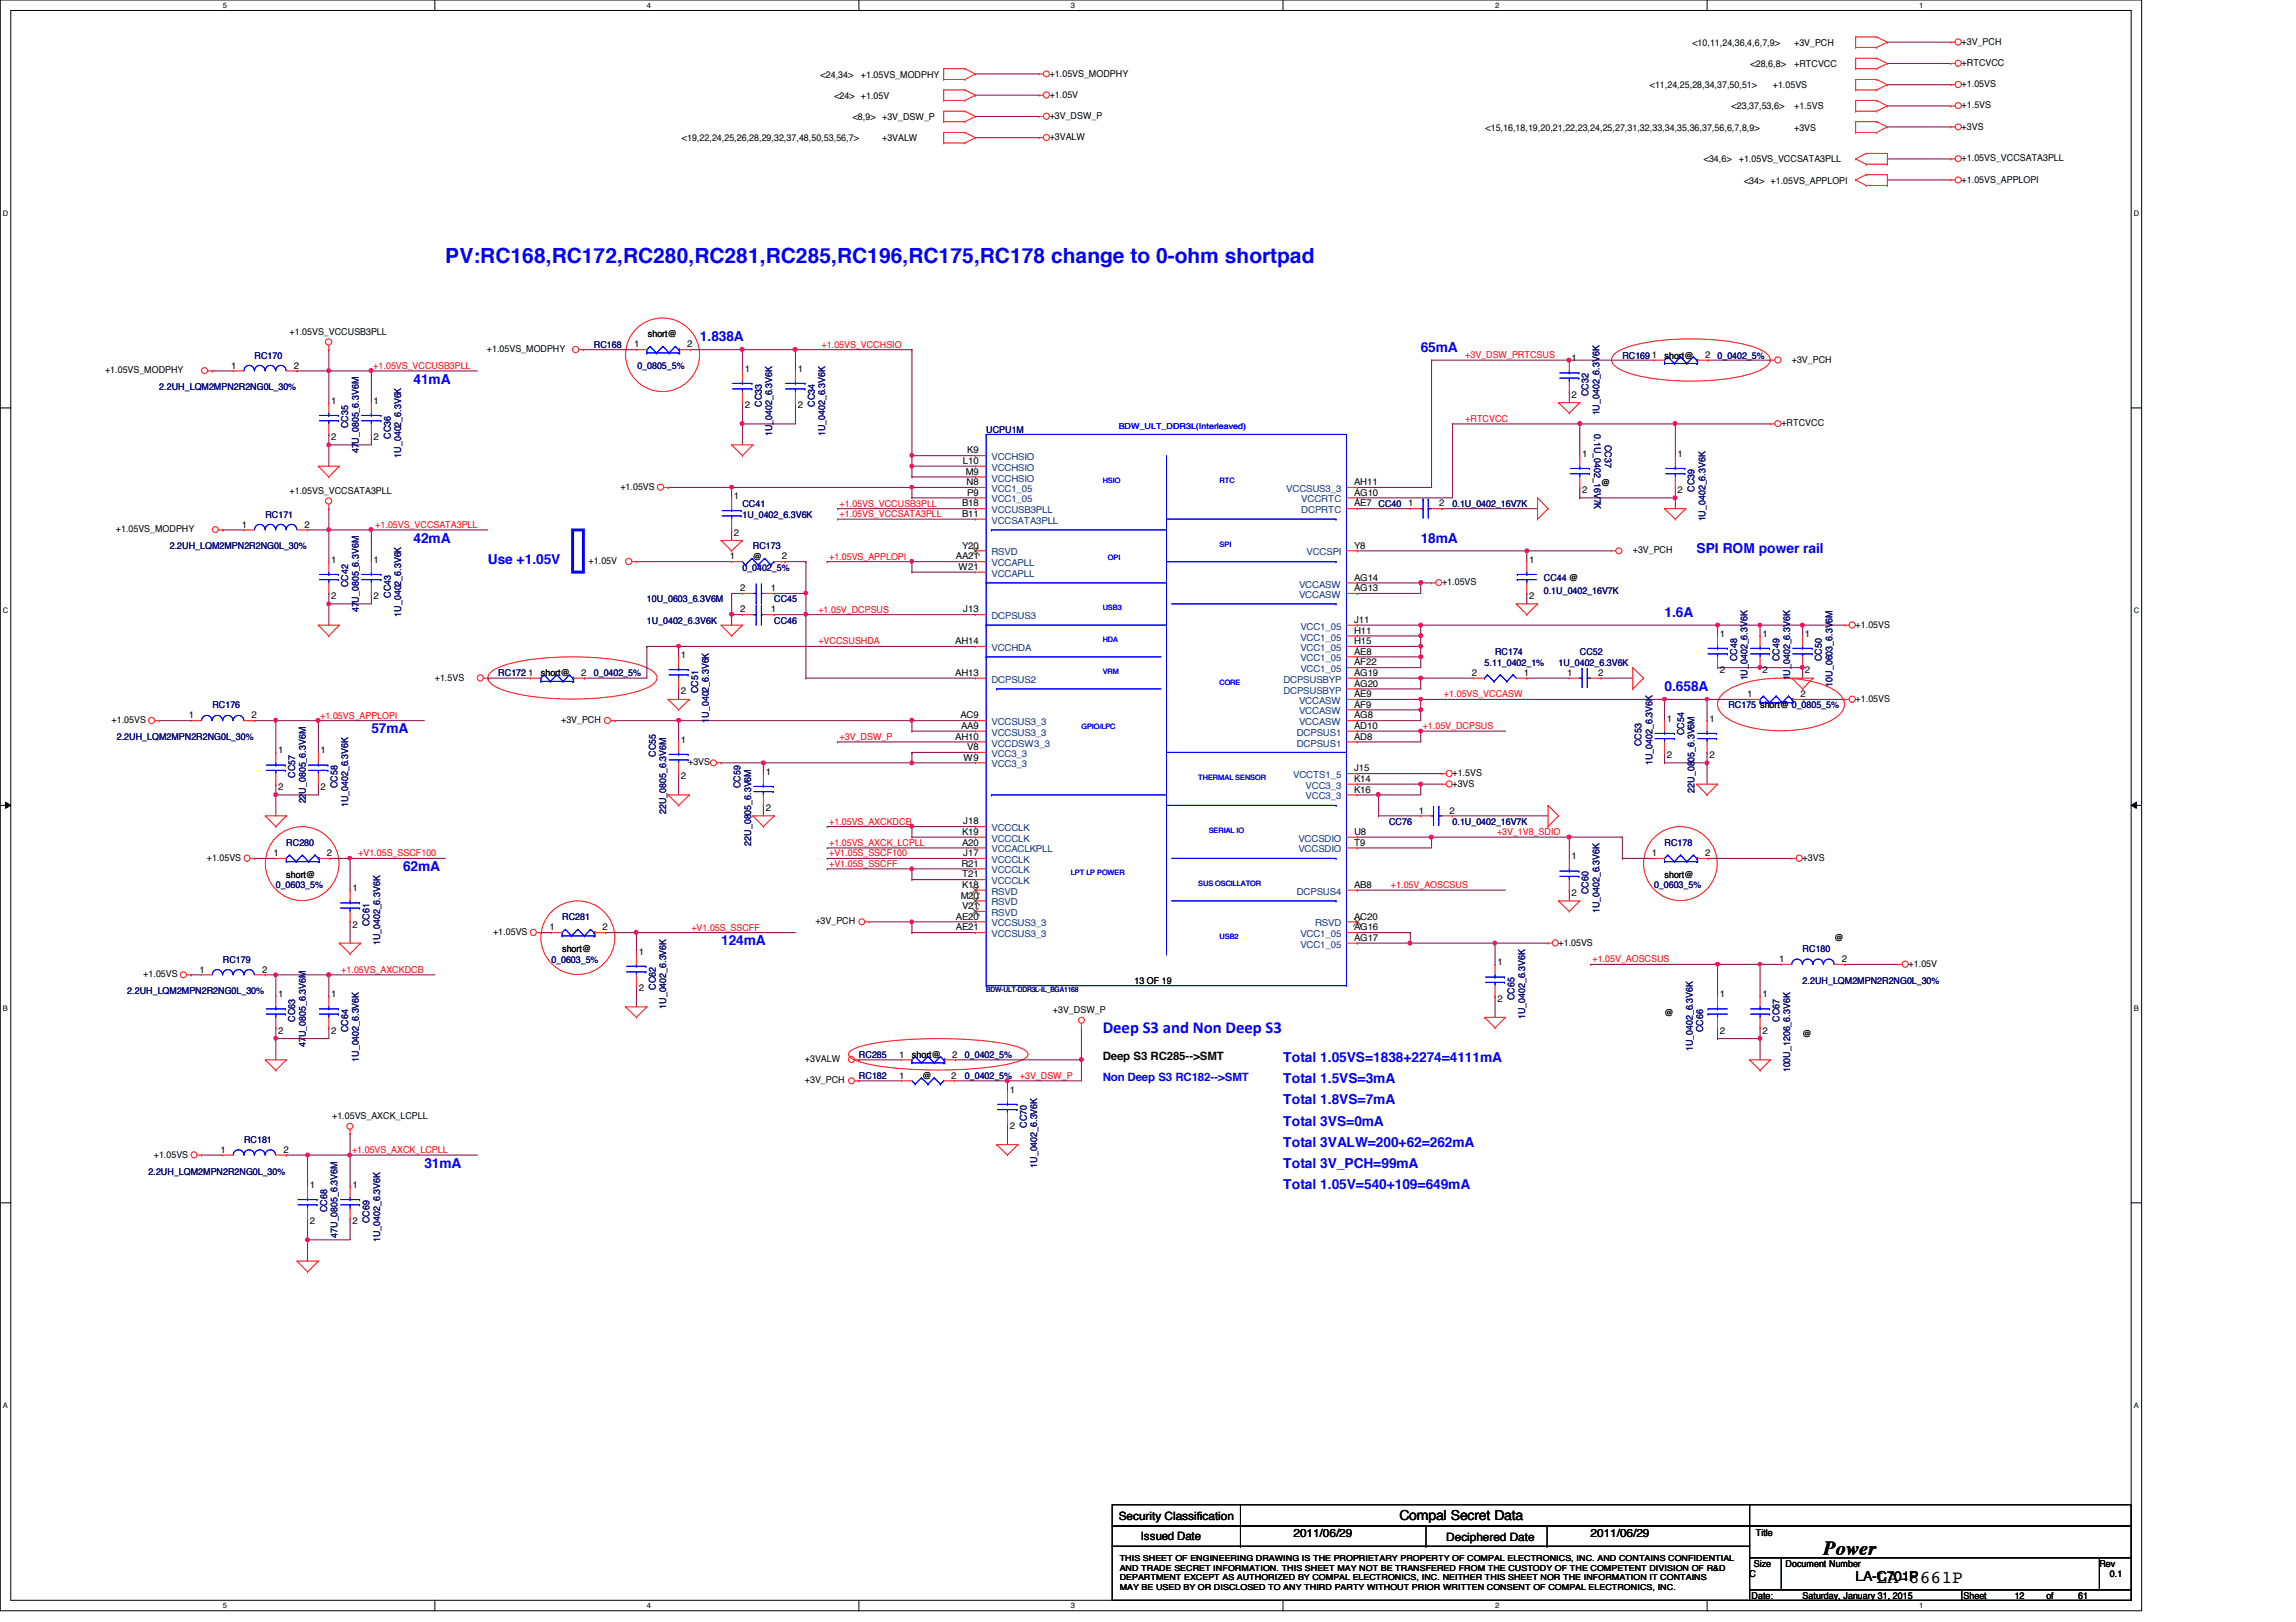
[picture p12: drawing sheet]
<svg xmlns="http://www.w3.org/2000/svg" width="297mm" height="210mm" viewBox="0 0 297 210" stroke-linecap="round" stroke-linejoin="round" font-family="sans-serif">
<defs><g id="words">
<text font-size="2.7" fill="#00f" x="57.6" y="34.1">PV:RC168,RC172,RC280,RC281,RC285,RC196,RC175,RC178 change to 0-ohm shortpad</text>
<text font-size="2.6" x="235.9" y="201.2">Power</text>
<text font-size="2.3" x="242.8" y="204.9">LA-8661P</text>
<text font-size="2.2" fill="#00f" x="142.7" y="133.7">Deep S3 and Non Deep S3</text>
<g font-size="1.8" fill="#00f">
<text x="90.5" y="44.2">1.838A</text>
<text x="183.8" y="45.5">65mA</text>
<text x="53.5" y="49.7">41mA</text>
<text x="53.5" y="70.2">42mA</text>
<text x="183.8" y="70.2">18mA</text>
<text x="219.5" y="71.6">SPI ROM power rail</text>
<text x="63.1" y="72.9">Use +1.05V</text>
<text x="215.3" y="79.8">1.6A</text>
<text x="215.3" y="89.4">0.658A</text>
<text x="48" y="94.9">57mA</text>
<text x="52.2" y="112.7">62mA</text>
<text x="93.3" y="122.3">124mA</text>
<text x="166" y="137.4">Total 1.05VS=1838+2274=4111mA</text>
<text x="166" y="140.2">Total 1.5VS=3mA</text>
<text x="166" y="142.9">Total 1.8VS=7mA</text>
<text x="166" y="145.7">Total 3VS=0mA</text>
<text x="166" y="148.4">Total 3VALW=200+62=262mA</text>
<text x="54.9" y="151.1">31mA</text>
<text x="166" y="153.9">Total 1.05V=540+109=649mA</text>
<text x="166" y="151.1">Total 3V_PCH=99mA</text>
</g>
<g font-size="1.8">
<text x="181.1" y="196.8">Compal Secret Data</text>
<text x="240.1" y="204.6">LA-C701P</text>
</g>
<g font-size="1.5">
<text x="142.7" y="137.1">Deep S3 RC285--&gt;SMT</text>
<text x="144.7" y="196.6">Security Classification</text>
<text x="147.6" y="199.3">Issued Date</text>
<text x="167.3" y="198.8">2011/06/29</text>
<text x="187.1" y="199.4">Deciphered Date</text>
<text x="205.8" y="198.8">2011/06/29</text>
</g>
<text font-size="1.5" fill="#00f" x="142.7" y="139.9">Non Deep S3 RC182--&gt;SMT</text>
<g font-size="1.2">
<text x="218.9" y="5.9">&lt;10,11,24,36,4,6,7,9&gt;</text>
<text x="232.1" y="5.9">+3V_PCH</text>
<text x="253.8" y="5.8">+3V_PCH</text>
<text x="106.2" y="10">&lt;24,34&gt;</text>
<text x="111.4" y="10">+1.05VS_MODPHY</text>
<text x="135.8" y="9.9">+1.05VS_MODPHY</text>
<text x="213.4" y="11.4">&lt;11,24,25,28,34,37,50,51&gt;</text>
<text x="226.5" y="8.7">&lt;28,6,8&gt;</text>
<text x="229.4" y="11.4">+1.05VS</text>
<text x="232.1" y="8.7">+RTCVCC</text>
<text x="253.8" y="8.6">+RTCVCC</text>
<text x="253.8" y="11.3">+1.05VS</text>
<text x="107.9" y="12.8">&lt;24&gt; +1.05V</text>
<text x="110.3" y="15.5">&lt;8,9&gt; +3V_DSW_P</text>
<text x="135.8" y="12.7">+1.05V</text>
<text x="135.8" y="15.4">+3V_DSW_P</text>
<text x="192.2" y="16.9">&lt;15,16,18,19,20,21,22,23,24,25,27,31,32,33,34,35,36,37,56,6,7,8,9&gt;</text>
<text x="224" y="14.1">&lt;23,37,53,6&gt;</text>
<text x="232.1" y="14.1">+1.5VS</text>
<text x="232.1" y="16.9">+3VS</text>
<text x="253.8" y="14">+1.5VS</text>
<text x="253.8" y="16.8">+3VS</text>
<text x="88.2" y="18.3">&lt;19,22,24,25,26,28,29,32,37,48,50,53,56,7&gt;</text>
<text x="114.1" y="18.3">+3VALW</text>
<text x="135.8" y="18.1">+3VALW</text>
<text x="220.4" y="21">&lt;34,6&gt;</text>
<text x="225" y="21">+1.05VS_VCCSATA3PLL</text>
<text x="225.6" y="23.7">&lt;34&gt; +1.05VS_APPLOPI</text>
<text x="253.8" y="20.9">+1.05VS_VCCSATA3PLL</text>
<text x="253.8" y="23.6">+1.05VS_APPLOPI</text>
<text x="29.9" y="47.7">1</text>
<text x="37.5" y="43.4">+1.05VS_VCCUSB3PLL</text>
<text x="38" y="47.7">2</text>
<text x="63" y="45.6">+1.05VS_MODPHY</text>
<text x="82" y="45">1</text>
<text x="83.8" y="43.6">short@</text>
<text x="88.9" y="45">2</text>
<text x="203.3" y="46.8">1</text>
<text x="215.3" y="46.4">short@</text>
<text x="220.6" y="46.3">2</text>
<text x="231.8" y="46.9">+3V_PCH</text>
<text x="13.6" y="48.3">+1.05VS_MODPHY</text>
<text x="42.8" y="52.2">1</text>
<text x="48.3" y="52.2">1</text>
<text x="96.3" y="48.1">1</text>
<text x="96.3" y="52.8">2</text>
<text x="103.2" y="48.1">1</text>
<text x="103.2" y="52.8">2</text>
<text x="203.3" y="51.5">2</text>
<text x="42.8" y="57">2</text>
<text x="48.3" y="57">2</text>
<text x="125.1" y="58.7">K9</text>
<text x="204.7" y="59.1">1</text>
<text x="217" y="59.1">1</text>
<text x="230.5" y="55.2">+RTCVCC</text>
<text x="37.5" y="64">+1.05VS_VCCSATA3PLL</text>
<text x="80.3" y="63.4">+1.05VS</text>
<text x="95" y="64.6">1</text>
<text x="124.5" y="65.5">B18</text>
<text x="124.6" y="60">L10</text>
<text x="125" y="61.4">M9</text>
<text x="125" y="62.8">N8</text>
<text x="125.1" y="64.1">P9</text>
<text x="175.2" y="62.8">AH11</text>
<text x="175.2" y="64.1">AG10</text>
<text x="175.2" y="65.5">AE7</text>
<text x="182.2" y="65.5">1</text>
<text x="186.2" y="65.5">2</text>
<text x="204.7" y="63.8">2</text>
<text x="207.1" y="62.9">@</text>
<text x="217" y="63.8">2</text>
<text x="15" y="68.9">+1.05VS_MODPHY</text>
<text x="31.3" y="68.3">1</text>
<text x="39.4" y="68.3">2</text>
<text x="95" y="69.3">2</text>
<text x="124.5" y="71">Y20</text>
<text x="124.5" y="66.9">B11</text>
<text x="175.2" y="71">Y8</text>
<text x="211.2" y="71.6">+3V_PCH</text>
<text x="42.8" y="72.8">1</text>
<text x="42.8" y="77.6">2</text>
<text x="48.3" y="72.8">1</text>
<text x="48.3" y="77.6">2</text>
<text x="76.2" y="73">+1.05V</text>
<text x="94.4" y="72.4">1</text>
<text x="95.8" y="76.5">2</text>
<text x="97.4" y="72.4">@</text>
<text x="99.7" y="76.5">1</text>
<text x="101.1" y="72.4">2</text>
<text x="123.7" y="72.4">AA21</text>
<text x="124" y="73.7">W21</text>
<text x="175.2" y="75.1">AG14</text>
<text x="175.2" y="76.5">AG13</text>
<text x="186.6" y="75.7">+1.05VS</text>
<text x="197.8" y="72.8">1</text>
<text x="197.8" y="77.6">2</text>
<text x="95.8" y="79.2">2</text>
<text x="99.7" y="79.2">1</text>
<text x="123.6" y="83.4">AH14</text>
<text x="124.6" y="79.2">J13</text>
<text x="175.2" y="80.6">J11</text>
<text x="175.2" y="82">H11</text>
<text x="175.2" y="83.4">H15</text>
<text x="222.5" y="82.4">1</text>
<text x="228" y="82.4">1</text>
<text x="233.5" y="82.4">1</text>
<text x="240.1" y="81.2">+1.05VS</text>
<text x="56.3" y="88.1">+1.5VS</text>
<text x="68.3" y="87.5">1</text>
<text x="70" y="87.5">short@</text>
<text x="75.2" y="87.5">2</text>
<text x="88.1" y="85.2">1</text>
<text x="88.1" y="89.9">2</text>
<text x="123.6" y="87.5">AH13</text>
<text x="175.2" y="88.9">AG20</text>
<text x="175.2" y="87.5">AG19</text>
<text x="175.2" y="84.7">AE8</text>
<text x="175.2" y="86.1">AF22</text>
<text x="190.4" y="87.5">2</text>
<text x="197.1" y="87.5">1</text>
<text x="202.7" y="87.5">1</text>
<text x="206.8" y="87.5">2</text>
<text x="222.5" y="87.1">2</text>
<text x="228" y="87.1">2</text>
<text x="233.5" y="87.1">2</text>
<text x="14.4" y="93.6">+1.05VS</text>
<text x="24.4" y="93">1</text>
<text x="32.6" y="93">2</text>
<text x="72.6" y="93.6">+3V_PCH</text>
<text x="123.6" y="95.7">AH10</text>
<text x="124.2" y="93">AC9</text>
<text x="124.3" y="94.3">AA9</text>
<text x="175.2" y="95.7">AD8</text>
<text x="175.2" y="94.3">AD10</text>
<text x="175.2" y="90.2">AE9</text>
<text x="175.2" y="91.6">AF9</text>
<text x="175.2" y="93">AG8</text>
<text x="215.6" y="93.4">1</text>
<text x="221.1" y="93.4">1</text>
<text x="226.1" y="90.2">1</text>
<text x="232.9" y="90.2">2</text>
<text x="240.1" y="90.8">+1.05VS</text>
<text x="36" y="97.5">1</text>
<text x="41.5" y="97.5">1</text>
<text x="88.1" y="96.1">1</text>
<text x="88.1" y="100.8">2</text>
<text x="89" y="99.1">+3VS</text>
<text x="99.1" y="100.2">1</text>
<text x="124.7" y="98.4">W9</text>
<text x="125.1" y="97.1">V8</text>
<text x="175.2" y="99.8">J15</text>
<text x="175.2" y="101.2">K14</text>
<text x="187.9" y="101.8">+3VS</text>
<text x="187.9" y="100.4">+1.5VS</text>
<text x="215.6" y="98.1">2</text>
<text x="221.1" y="98.1">2</text>
<text x="36" y="102.2">2</text>
<text x="41.5" y="102.2">2</text>
<text x="99.1" y="105">2</text>
<text x="124.6" y="106.7">J18</text>
<text x="175.2" y="102.6">K16</text>
<text x="183.6" y="105.3">1</text>
<text x="187.5" y="105.3">2</text>
<text x="26.8" y="111.4">+1.05VS</text>
<text x="35.4" y="110.8">1</text>
<text x="37" y="113.6">short@</text>
<text x="42.3" y="110.8">2</text>
<text x="124.4" y="112.1">R21</text>
<text x="124.5" y="113.5">T21</text>
<text x="124.5" y="109.4">A20</text>
<text x="124.5" y="108">K19</text>
<text x="124.6" y="110.8">J17</text>
<text x="175.2" y="109.4">T9</text>
<text x="175.2" y="108">U8</text>
<text x="203.3" y="111.2">1</text>
<text x="213.7" y="110.8">1</text>
<text x="215.3" y="113.6">short@</text>
<text x="220.6" y="110.8">2</text>
<text x="233.2" y="111.4">+3VS</text>
<text x="45.6" y="115.4">1</text>
<text x="105.5" y="119.6">+3V_PCH</text>
<text x="123.7" y="119">AE20</text>
<text x="124.3" y="116.3">M20</text>
<text x="124.5" y="117.6">V21</text>
<text x="124.5" y="114.9">K18</text>
<text x="175.2" y="114.9">AB8</text>
<text x="175.2" y="119">AC20</text>
<text x="203.3" y="116">2</text>
<text x="25.8" y="125.9">1</text>
<text x="33.9" y="125.9">2</text>
<text x="45.6" y="120.1">2</text>
<text x="63.8" y="121">+1.05VS</text>
<text x="71.1" y="120.4">1</text>
<text x="72.7" y="123.2">short@</text>
<text x="77.9" y="120.4">2</text>
<text x="82.6" y="123.6">1</text>
<text x="123.7" y="120.4">AE21</text>
<text x="175.2" y="120.4">AG16</text>
<text x="175.2" y="121.8">AG17</text>
<text x="193.7" y="124.9">1</text>
<text x="201.6" y="122.4">+1.05VS</text>
<text x="230.2" y="124.5">1</text>
<text x="237.3" y="121.8">@</text>
<text x="238.3" y="124.5">2</text>
<text x="246.9" y="125.1">+1.05V</text>
<text x="18.5" y="126.5">+1.05VS</text>
<text x="36" y="129.1">1</text>
<text x="42.8" y="129.1">1</text>
<text x="82.6" y="128.3">2</text>
<text x="136.2" y="131.1">+3V_DSW_P</text>
<text x="146.8" y="127.3">13 OF 19</text>
<text x="193.7" y="129.7">2</text>
<text x="215.3" y="131.4">@</text>
<text x="222.5" y="129.1">1</text>
<text x="228" y="129.1">1</text>
<text x="36" y="133.8">2</text>
<text x="42.8" y="133.8">2</text>
<text x="104.1" y="137.5">+3VALW</text>
<text x="116.3" y="136.9">1</text>
<text x="118" y="136.9">short@</text>
<text x="123.2" y="136.9">2</text>
<text x="222.5" y="133.8">2</text>
<text x="228" y="133.8">2</text>
<text x="233.2" y="134.2">@</text>
<text x="104.1" y="140.2">+3V_PCH</text>
<text x="116.3" y="139.6">1</text>
<text x="119.3" y="139.7">@</text>
<text x="123.1" y="139.6">2</text>
<text x="130.6" y="141.4">1</text>
<text x="19.9" y="149.8">+1.05VS</text>
<text x="28.5" y="149.2">1</text>
<text x="36.7" y="149.2">2</text>
<text x="43" y="144.9">+1.05VS_AXCK_LCPLL</text>
<text x="130.6" y="146.1">2</text>
<text x="40.1" y="153.8">1</text>
<text x="45.6" y="153.8">1</text>
<text x="40.1" y="158.5">2</text>
<text x="45.6" y="158.5">2</text>
<text x="226.9" y="202.7">Size</text>
<text x="227.2" y="198.8">Title</text>
<text x="231" y="202.7">Document Number</text>
<text x="271.6" y="202.7">Rev</text>
<text x="226.4" y="204.1">C</text>
<text x="226.6" y="206.9">Date:</text>
<text x="233.2" y="206.9">Saturday, January 31, 2015</text>
<text x="254" y="206.9">Sheet</text>
<text x="260.6" y="206.9">12</text>
<text x="264.7" y="206.9">of</text>
<text x="268.9" y="206.9">61</text>
<text x="273" y="204.1">0.1</text>
</g>
<g font-size="1.2" fill="#000080">
<text x="32.9" y="46.4">RC170</text>
<text x="76.8" y="45">RC168</text>
<text x="82.5" y="47.8">0_0805_5%</text>
<text x="209.9" y="46.4">RC1691</text>
<text x="222.2" y="46.4">0_0402_5%</text>
<text x="20.6" y="50.5">2.2UH_LQM2MPN2R2NG0L_30%</text>
<text x="98.5" y="52.7" transform="rotate(-90 98.5 52.7)">CC33</text>
<text x="105.4" y="52.7" transform="rotate(-90 105.4 52.7)">CC34</text>
<text x="205.5" y="51.3" transform="rotate(-90 205.5 51.3)">CC32</text>
<text x="206.9" y="53.8" transform="rotate(-90 206.9 53.8)">1U_0402_6.3V6K</text>
<text x="45" y="55.4" transform="rotate(-90 45 55.4)">CC35</text>
<text x="46.4" y="58.7" transform="rotate(-90 46.4 58.7)">47U_0805_6.3V6M</text>
<text x="50.5" y="56.8" transform="rotate(-90 50.5 56.8)">CC36</text>
<text x="51.9" y="59.2" transform="rotate(-90 51.9 59.2)">1U_0402_6.3V6K</text>
<text x="99.9" y="56.5" transform="rotate(-90 99.9 56.5)">1U_0402_6.3V6K</text>
<text x="106.8" y="56.5" transform="rotate(-90 106.8 56.5)">1U_0402_6.3V6K</text>
<text x="127.6" y="56">UCPU1M</text>
<text x="206.2" y="56.2" transform="rotate(90 206.2 56.2)">0.1U_0402_16V7K</text>
<text x="207.6" y="57.6" transform="rotate(90 207.6 57.6)">CC37</text>
<text x="96.1" y="65.6">CC41</text>
<text x="178.3" y="65.6">CC40</text>
<text x="187.9" y="65.6">0.1U_0402_16V7K</text>
<text x="219.2" y="63.6" transform="rotate(-90 219.2 63.6)">CC39</text>
<text x="22" y="71.1">2.2UH_LQM2MPN2R2NG0L_30%</text>
<text x="34.3" y="67">RC171</text>
<text x="96.1" y="67">1U_0402_6.3V6K</text>
<text x="97.4" y="71.1">RC173</text>
<text x="220.6" y="67.5" transform="rotate(-90 220.6 67.5)">1U_0402_6.3V6K</text>
<text x="45" y="76" transform="rotate(-90 45 76)">CC42</text>
<text x="50.5" y="77.3" transform="rotate(-90 50.5 77.3)">CC43</text>
<text x="83.7" y="77.9">10U_0603_6.3V6M</text>
<text x="96.1" y="73.8">0_0402_5%</text>
<text x="100.2" y="77.9">CC45</text>
<text x="199.7" y="75.2">CC44 @</text>
<text x="199.7" y="76.8">0.1U_0402_16V7K</text>
<text x="46.4" y="79.2" transform="rotate(-90 46.4 79.2)">47U_0805_6.3V6M</text>
<text x="51.9" y="79.8" transform="rotate(-90 51.9 79.8)">1U_0402_6.3V6K</text>
<text x="83.7" y="80.7">1U_0402_6.3V6K</text>
<text x="100.2" y="80.7">CC46</text>
<text x="64.5" y="87.5">RC172</text>
<text x="76.8" y="87.5">0_0402_5%</text>
<text x="90.3" y="89.7" transform="rotate(-90 90.3 89.7)">CC51</text>
<text x="192.1" y="86.1">5.11_0402_1%</text>
<text x="193.4" y="84.8">RC174</text>
<text x="201.6" y="86.1">1U_0402_6.3V6K</text>
<text x="204.4" y="84.8">CC52</text>
<text x="224.7" y="85.6" transform="rotate(-90 224.7 85.6)">CC48</text>
<text x="226.1" y="88.1" transform="rotate(-90 226.1 88.1)">1U_0402_6.3V6K</text>
<text x="230.2" y="85.6" transform="rotate(-90 230.2 85.6)">CC49</text>
<text x="231.6" y="88.1" transform="rotate(-90 231.6 88.1)">1U_0402_6.3V6K</text>
<text x="235.7" y="85.6" transform="rotate(-90 235.7 85.6)">CC50</text>
<text x="237.1" y="88.9" transform="rotate(-90 237.1 88.9)">10U_0603_6.3V6M</text>
<text x="15.1" y="95.8">2.2UH_LQM2MPN2R2NG0L_30%</text>
<text x="27.5" y="91.7">RC176</text>
<text x="91.7" y="93.5" transform="rotate(-90 91.7 93.5)">1U_0402_6.3V6K</text>
<text x="217.9" y="95.2" transform="rotate(-90 217.9 95.2)">CC54</text>
<text x="223.6" y="91.7">RC175 short@ 0_0805_5%</text>
<text x="38.2" y="100.7" transform="rotate(-90 38.2 100.7)">CC57</text>
<text x="84.8" y="97.9" transform="rotate(-90 84.8 97.9)">CC55</text>
<text x="212.4" y="96.6" transform="rotate(-90 212.4 96.6)">CC53</text>
<text x="213.8" y="99" transform="rotate(-90 213.8 99)">1U_0402_6.3V6K</text>
<text x="39.6" y="104" transform="rotate(-90 39.6 104)">22U_0805_6.3V6M</text>
<text x="43.7" y="102" transform="rotate(-90 43.7 102)">CC58</text>
<text x="45" y="104.5" transform="rotate(-90 45 104.5)">1U_0402_6.3V6K</text>
<text x="86.2" y="105.3" transform="rotate(-90 86.2 105.3)">22U_0805_6.3V6M</text>
<text x="95.8" y="102" transform="rotate(-90 95.8 102)">CC59</text>
<text x="179.7" y="106.7">CC76</text>
<text x="187.9" y="106.7">0.1U_0402_16V7K</text>
<text x="219.2" y="102.6" transform="rotate(-90 219.2 102.6)">22U_0805_6.3V6M</text>
<text x="37" y="109.5">RC280</text>
<text x="97.2" y="109.4" transform="rotate(-90 97.2 109.4)">22U_0805_6.3V6M</text>
<text x="215.3" y="109.5">RC178</text>
<text x="35.7" y="115">0_0603_5%</text>
<text x="47.8" y="119.8" transform="rotate(-90 47.8 119.8)">CC61</text>
<text x="72.7" y="119.1">RC281</text>
<text x="205.5" y="115.7" transform="rotate(-90 205.5 115.7)">CC60</text>
<text x="206.9" y="118.2" transform="rotate(-90 206.9 118.2)">1U_0402_6.3V6K</text>
<text x="214" y="115">0_0603_5%</text>
<text x="28.8" y="124.6">RC179</text>
<text x="49.2" y="122.3" transform="rotate(-90 49.2 122.3)">1U_0402_6.3V6K</text>
<text x="71.3" y="124.6">0_0603_5%</text>
<text x="233.2" y="123.2">RC180</text>
<text x="16.5" y="128.7">2.2UH_LQM2MPN2R2NG0L_30%</text>
<text x="84.8" y="128.1" transform="rotate(-90 84.8 128.1)">CC62</text>
<text x="86.2" y="130.6" transform="rotate(-90 86.2 130.6)">1U_0402_6.3V6K</text>
<text x="195.9" y="129.5" transform="rotate(-90 195.9 129.5)">CC65</text>
<text x="197.3" y="131.9" transform="rotate(-90 197.3 131.9)">1U_0402_6.3V6K</text>
<text x="233.2" y="127.3">2.2UH_LQM2MPN2R2NG0L_30%</text>
<text x="38.2" y="132.2" transform="rotate(-90 38.2 132.2)">CC63</text>
<text x="39.6" y="135.5" transform="rotate(-90 39.6 135.5)">47U_0805_6.3V6M</text>
<text x="45" y="133.6" transform="rotate(-90 45 133.6)">CC64</text>
<text x="46.4" y="137.4" transform="rotate(-90 46.4 137.4)">1U_0402_6.3V6K</text>
<text x="111.1" y="136.9">RC285</text>
<text x="124.8" y="136.9">0_0402_5%</text>
<text x="219" y="136.1" transform="rotate(-90 219 136.1)">1U_0402_6.3V6K</text>
<text x="220.3" y="133.6" transform="rotate(-90 220.3 133.6)">CC66</text>
<text x="230.2" y="132.2" transform="rotate(-90 230.2 132.2)">CC67</text>
<text x="111.1" y="139.7">RC182</text>
<text x="124.8" y="139.7">0_0402_5%</text>
<text x="231.6" y="138.8" transform="rotate(-90 231.6 138.8)">100U_1206_6.3V6K</text>
<text x="31.6" y="147.9">RC181</text>
<text x="132.8" y="145.9" transform="rotate(-90 132.8 145.9)">CC70</text>
<text x="19.2" y="152">2.2UH_LQM2MPN2R2NG0L_30%</text>
<text x="134.2" y="151.1" transform="rotate(-90 134.2 151.1)">1U_0402_6.3V6K</text>
<text x="42.3" y="156.9" transform="rotate(-90 42.3 156.9)">CC68</text>
<text x="43.7" y="160.2" transform="rotate(-90 43.7 160.2)">47U_0805_6.3V6M</text>
<text x="47.8" y="158.3" transform="rotate(-90 47.8 158.3)">CC69</text>
<text x="49.2" y="160.7" transform="rotate(-90 49.2 160.7)">1U_0402_6.3V6K</text>
</g>
<g font-size="1.2" fill="#f00">
<text x="48.3" y="47.8">+1.05VS_VCCUSB3PLL</text>
<text x="106.3" y="45">+1.05VS_VCCHSIO</text>
<text x="189.6" y="46.4">+3V_DSW_PRTCSUS</text>
<text x="189.6" y="54.6">+RTCVCC</text>
<text x="108.6" y="65.6">+1.05VS_VCCUSB3PLL</text>
<text x="48.6" y="68.3">+1.05VS_VCCSATA3PLL</text>
<text x="108.6" y="66.9">+1.05VS_VCCSATA3PLL</text>
<text x="107.3" y="72.4">+1.05VS_APPLOPI</text>
<text x="105.9" y="79.3">+1.05V_DCPSUS</text>
<text x="105.9" y="83.4">+VCCSUSHDA</text>
<text x="41.4" y="93">+1.05VS_APPLOPI</text>
<text x="108.6" y="95.8">+3V_DSW_P</text>
<text x="184.1" y="94.4">+1.05V_DCPSUS</text>
<text x="186.8" y="90.3">+1.05VS_VCCASW</text>
<text x="107.3" y="106.7">+1.05VS_AXCKDCB</text>
<text x="46.4" y="110.8">+V1.05S_SSCF100</text>
<text x="107.3" y="109.5">+1.05VS_AXCK_LCPLL</text>
<text x="107.3" y="110.8">+V1.05S_SSCF100</text>
<text x="107.3" y="112.2">+V1.05S_SSCFF</text>
<text x="193.7" y="108.1">+3V_1V8_SDIO</text>
<text x="180" y="114.9">+1.05V_AOSCSUS</text>
<text x="44.2" y="125.9">+1.05VS_AXCKDCB</text>
<text x="89.4" y="120.4">+V1.05S_SSCFF</text>
<text x="206" y="124.5">+1.05V_AOSCSUS</text>
<text x="131.9" y="139.6">+3V_DSW_P</text>
<text x="45.5" y="149.2">+1.05VS_AXCK_LCPLL</text>
</g>
<g font-size="1.2" fill="#004080">
<text x="128.3" y="59.6">VCCHSIO</text>
<text x="128.3" y="60.9">VCCHSIO</text>
<text x="128.3" y="62.3">VCCHSIO</text>
<text x="128.3" y="63.7">VCC1_05</text>
<text x="128.3" y="65">VCC1_05</text>
<text x="166.4" y="63.7">VCCSUS3_3</text>
<text x="168.4" y="65">VCCRTC</text>
<text x="128.3" y="71.9">RSVD</text>
<text x="128.3" y="67.8">VCCSATA3PLL</text>
<text x="128.3" y="66.4">VCCUSB3PLL</text>
<text x="168.4" y="66.4">DCPRTC</text>
<text x="169" y="71.9">VCCSPI</text>
<text x="128.3" y="74.6">VCCAPLL</text>
<text x="128.3" y="73.3">VCCAPLL</text>
<text x="168.1" y="76">VCCASW</text>
<text x="168.1" y="77.4">VCCASW</text>
<text x="128.3" y="80.1">DCPSUS3</text>
<text x="168.2" y="81.5">VCC1_05</text>
<text x="168.2" y="82.9">VCC1_05</text>
<text x="128.3" y="84.2">VCCHDA</text>
<text x="128.3" y="88.3">DCPSUS2</text>
<text x="166" y="89.7">DCPSUSBYP</text>
<text x="166" y="88.3">DCPSUSBYP</text>
<text x="168.2" y="84.2">VCC1_05</text>
<text x="168.2" y="85.6">VCC1_05</text>
<text x="168.2" y="87">VCC1_05</text>
<text x="128.3" y="93.9">VCCSUS3_3</text>
<text x="128.3" y="95.2">VCCSUS3_3</text>
<text x="167.8" y="95.2">DCPSUS1</text>
<text x="168.1" y="91.1">VCCASW</text>
<text x="168.1" y="92.5">VCCASW</text>
<text x="168.1" y="93.9">VCCASW</text>
<text x="128.3" y="99.3">VCC3_3</text>
<text x="128.3" y="98">VCC3_3</text>
<text x="128.3" y="96.6">VCCDSW3_3</text>
<text x="167.3" y="100.7">VCCTS1_5</text>
<text x="167.8" y="96.6">DCPSUS1</text>
<text x="128.3" y="107.6">VCCCLK</text>
<text x="168.9" y="103.5">VCC3_3</text>
<text x="168.9" y="102.1">VCC3_3</text>
<text x="128.3" y="113">VCCCLK</text>
<text x="128.3" y="111.7">VCCCLK</text>
<text x="128.3" y="110.3">VCCACLKPLL</text>
<text x="128.3" y="108.9">VCCCLK</text>
<text x="168" y="110.3">VCCSDIO</text>
<text x="168" y="108.9">VCCSDIO</text>
<text x="128.3" y="119.9">VCCSUS3_3</text>
<text x="128.3" y="118.5">RSVD</text>
<text x="128.3" y="117.2">RSVD</text>
<text x="128.3" y="115.8">RSVD</text>
<text x="128.3" y="114.4">VCCCLK</text>
<text x="167.8" y="115.8">DCPSUS4</text>
<text x="170.1" y="119.9">RSVD</text>
<text x="128.3" y="121.3">VCCSUS3_3</text>
<text x="168.2" y="121.3">VCC1_05</text>
<text x="168.2" y="122.6">VCC1_05</text>
</g>
<text font-size="1.1" fill="#00f" x="144.7" y="55.5">BDW_ULT_DDR3L(Interleaved)</text>
<g font-size="1.1">
<text x="144.9" y="202">THIS SHEET OF ENGINEERING DRAWING IS THE PROPRIETARY PROPERTY OF COMPAL ELECTRONICS, INC. AND CONTAINS CONFIDENTIAL</text>
<text x="144.9" y="203.2">AND TRADE SECRET INFORMATION. THIS SHEET MAY NOT BE TRANSFERED FROM THE CUSTODY OF THE COMPETENT DIVISION OF R&amp;D</text>
<text x="144.9" y="204.5">DEPARTMENT EXCEPT AS AUTHORIZED BY COMPAL ELECTRONICS, INC. NEITHER THIS SHEET NOR THE INFORMATION IT CONTAINS</text>
<text x="144.9" y="205.7">MAY BE USED BY OR DISCLOSED TO ANY THIRD PARTY WITHOUT PRIOR WRITTEN CONSENT OF COMPAL ELECTRONICS, INC.</text>
</g>
<g font-size="1">
<text x="28.8" y="1">5</text>
<text x="83.7" y="1">4</text>
<text x="138.6" y="1">3</text>
<text x="193.4" y="1">2</text>
<text x="248.3" y="1">1</text>
<text x=".4" y="27.9">D</text>
<text x="276.1" y="27.9">D</text>
<text x=".4" y="79.4">C</text>
<text x="276.1" y="79.4">C</text>
<text x=".4" y="130.8">B</text>
<text x="276.1" y="130.8">B</text>
<text x=".4" y="182.2">A</text>
<text x="276.1" y="182.2">A</text>
<text x="28.8" y="208.1">5</text>
<text x="83.7" y="208.1">4</text>
<text x="138.6" y="208.1">3</text>
<text x="193.4" y="208.1">2</text>
<text x="248.3" y="208.1">1</text>
</g>
<g font-size=".9" fill="#00f">
<text x="142.7" y="62.6">HSIO</text>
<text x="157.8" y="62.6">RTC</text>
<text x="157.8" y="70.8">SPI</text>
<text x="143.3" y="72.4">OPI</text>
<text x="142.7" y="79">USB3</text>
<text x="142.7" y="83.1">HDA</text>
<text x="142.7" y="87.2">VRM</text>
<text x="157.8" y="88.6">CORE</text>
<text x="139.9" y="94.4">GPIO/LPC</text>
<text x="155" y="101">THERMAL SENSOR</text>
<text x="156.4" y="107.8">SERIAL IO</text>
<text x="138.6" y="113.3">LPT LP POWER</text>
<text x="155" y="114.7">SUS OSCILLATOR</text>
<text x="157.8" y="121.5">USB2</text>
</g>
<text font-size=".9" fill="#000080" x="127.6" y="128.4">BDW-ULT-DDR3L-IL_BGA1168</text>
</g></defs>
<path d="M0 0h277.1v208.4h-277.1zM1.4 1.4h274.3v205.7h-274.3z" fill="none" stroke="#000" stroke-width=".13"/>
<g fill="#fff">
<path d="M28.8 .1h.6v1.1h-.6z"/>
<path d="M28.8 207.2h.6v1.1h-.6z"/>
</g>
<path d="M56.3 0v1.4M56.3 207.1v1.3" fill="none" stroke="#000" stroke-width=".13"/>
<g fill="#fff">
<path d="M83.7 .1h.5v1.1h-.5z"/>
<path d="M83.7 207.2h.5v1.1h-.5z"/>
</g>
<path d="M111.1 0v1.4M111.1 207.1v1.3" fill="none" stroke="#000" stroke-width=".13"/>
<g fill="#fff">
<path d="M138.6 .1h.5v1.1h-.5z"/>
<path d="M138.6 207.2h.5v1.1h-.5z"/>
</g>
<path d="M166 0v1.4M166 207.1v1.3" fill="none" stroke="#000" stroke-width=".13"/>
<g fill="#fff">
<path d="M193.4 .1h.6v1.1h-.6z"/>
<path d="M193.4 207.2h.6v1.1h-.6z"/>
</g>
<path d="M220.8 0v1.4M220.8 207.1v1.3" fill="none" stroke="#000" stroke-width=".13"/>
<g fill="#fff">
<path d="M248.3 .1h.5v1.1h-.5z"/>
<path d="M248.3 207.2h.5v1.1h-.5z"/>
<path d="M.4 27.1h.7v1.1h-.7z"/>
<path d="M276.1 27.1h.7v1.1h-.7z"/>
<path d="M.4 78.5h.7v1.1h-.7z"/>
<path d="M276.1 78.5h.7v1.1h-.7z"/>
</g>
<path d="M0 52.8h1.4M275.7 52.8h1.4" fill="none" stroke="#000" stroke-width=".13"/>
<g fill="#fff">
<path d="M.4 129.9h.6v1.1h-.6z"/>
<path d="M276.1 129.9h.6v1.1h-.6z"/>
</g>
<path d="M0 104.2h1.4M.7 103.8l.7 .4-.7 .4zM275.7 104.2l.7-.4v.8zM275.7 104.2h1.4" fill="none" stroke="#000" stroke-width=".13"/>
<path d="M.7 103.8l.7 .4-.7 .4zM275.7 104.2l.7-.4v.8z" fill="#000"/>
<g fill="#fff">
<path d="M.4 181.4h.6v1.1h-.6z"/>
<path d="M276.1 181.4h.6v1.1h-.6z"/>
</g>
<path d="M0 155.7h1.4M275.7 155.7h1.4" fill="none" stroke="#000" stroke-width=".13"/>
<path d="M74.1 68.6h1.4v5.4h-1.4z" fill="none" stroke="#00f" stroke-width=".38"/>
<g fill="none" stroke="#f00" stroke-width=".13">
<path d="M208.9 45.8a11.5 11.5 0 0 1 5.5-1.7 33.9 33.9 0 0 1 12.1 .7 4.2 4.2 0 0 1 2.4 1.4l.1 .4a2.15 2.15 0 0 1-1.6 1.5 28.1 28.1 0 0 1-11.6 1.1 16.7 16.7 0 0 1-6.4-1.5l-.5-.3a.95 .95 0 0 1 0-1.6zM63.6 86.9a12.8 12.8 0 0 1 5.8-1.6 38.5 38.5 0 0 1 12.9 .6 4.5 4.5 0 0 1 2.6 1.4l.1 .4-.1 .4a4.5 4.5 0 0 1-2.6 1.4 36.6 36.6 0 0 1-16.5 0 4.5 4.5 0 0 1-2.6-1.4l-.1-.4 .1-.4zM222.6 90.1a8.4 8.4 0 0 1 5.2-2.2 16.1 16.1 0 0 1 9.2 1.2 2.55 2.55 0 0 1 1.6 2 2.58 2.58 0 0 1-1.6 2.1 16.1 16.1 0 0 1-10.4 1 7.6 7.6 0 0 1-4-2 1.59 1.59 0 0 1 0-2.1zM109.9 136.1a5.4 5.4 0 0 1 2.7-1 56.1 56.1 0 0 1 17.6 0 5.5 5.5 0 0 1 2.7 1l.1 .3-.1 .3a5.6 5.6 0 0 1-2.7 1.1 54.8 54.8 0 0 1-17.6 0 5.6 5.6 0 0 1-2.7-1.1l-.1-.3z"/>
<circle cx="85.7" cy="45.9" r="4.8"/>
<circle cx="39.1" cy="111.8" r="4.8"/>
<circle cx="217.4" cy="111.8" r="4.8"/>
<circle cx="74.8" cy="121.3" r="4.8"/>
</g>
<path d="M185.2 108.3h.1M185.2 108.3h17.8" fill="none" stroke="#800040" stroke-width=".13"/>
<circle cx="203" cy="108.3" r=".26" fill="#f0f"/>
<circle cx="203" cy="108.3" r=".26" fill="none" stroke="#f0f" stroke-width=".13"/>
<circle cx="185.2" cy="108.3" r=".26" fill="#f0f"/>
<circle cx="185.2" cy="108.3" r=".26" fill="none" stroke="#f0f" stroke-width=".13"/>
<path d="M216.7 54.9h.1M216.7 54.9v4.1M183.8 75.4h.1M183.8 75.4h1.4M98.8 98.7h.1M98.8 98.7v1.4M35.7 102.9h.1M35.7 102.9h5.5M182.5 120.7h.1M182.5 120.7v1.3" fill="none" stroke="#800040" stroke-width=".13"/>
<circle cx="183.8" cy="75.4" r=".26" fill="#f0f"/>
<circle cx="183.8" cy="75.4" r=".26" fill="none" stroke="#f0f" stroke-width=".13"/>
<path d="M193.4 122h.1M193.4 122h6.9" fill="none" stroke="#800040" stroke-width=".13"/>
<path d="M193.2 121.9l.2-.1 .2 .1-.1 .3-.1 .1-.2-.1z" fill-rule="evenodd" fill="#f0f"/>
<path d="M193.2 121.9l.2-.1 .2 .1-.1 .3-.1 .1-.2-.1z" fill="none" stroke="#f0f" stroke-width=".13"/>
<path d="M108.4 96h.1M108.4 96h17.8M215.3 98.7h.1M215.3 98.7h5.5" fill="none" stroke="#800040" stroke-width=".13"/>
<path d="M220.7 98.5h.1l.2 .1v.3l-.2 .1-.1-.1z" fill-rule="evenodd" fill="#f0f"/>
<path d="M220.7 98.5h.1l.2 .1v.3l-.2 .1-.1-.1z" fill="none" stroke="#f0f" stroke-width=".13"/>
<path d="M98.8 98.7h.1M98.8 98.7h19.2" fill="none" stroke="#800040" stroke-width=".13"/>
<path d="M117.8 98.5h.1l.3 .1-.1 .3-.2 .1-.1-.1z" fill-rule="evenodd" fill="#f0f"/>
<path d="M117.8 98.5h.1l.3 .1-.1 .3-.2 .1-.1-.1z" fill="none" stroke="#f0f" stroke-width=".13"/>
<circle cx="98.8" cy="98.7" r=".26" fill="#f0f"/>
<circle cx="98.8" cy="98.7" r=".26" fill="none" stroke="#f0f" stroke-width=".13"/>
<g fill="none" stroke="#800040" stroke-width=".13">
<path d="M118 59h.1M118 59v1.3M185.2 46.6h.1M185.2 46.6v16.5M187.9 54.9h.1M187.9 54.9h16.5M204.4 54.9h.1M204.4 54.9v4.1M86.4 63.1h.1M86.4 63.1h8.3M118 63.1h.1M118 63.1v1.3"/>
<path d="M175.6 65.8h.1M175.6 65.8h6.9M204.4 63.1h.1M204.4 63.1v1.3M32.9 93.3h.1M32.9 93.3h2.8M87.8 93.3h.1M87.8 93.3v2.7M175.6 91.9h.1M175.6 91.9h8.2M233.2 80.9h.1M233.2 80.9v1.4"/>
<path d="M233.3 90.5h.1M233.3 90.5h5.4M118 107h.1M118 107v1.3M118 107h8.2M185.2 108.3h.1M185.2 108.3v1.4M193.4 128.9h.1M193.4 128.9v2.8"/>
</g>
<path d="M117.8 106.7h.1l.3 .1-.1 .3-.2 .1-.1-.1z" fill-rule="evenodd" fill="#f0f"/>
<path d="M117.8 106.7h.1l.3 .1-.1 .3-.2 .1-.1-.1z" fill="none" stroke="#f0f" stroke-width=".13"/>
<path d="M118 72.7h.1M118 72.7h8.2" fill="none" stroke="#800040" stroke-width=".13"/>
<path d="M117.8 72.5l.1-.1 .3 .1-.1 .3-.2 .1-.1-.1z" fill-rule="evenodd" fill="#f0f"/>
<path d="M117.8 72.5l.1-.1 .3 .1-.1 .3-.2 .1-.1-.1z" fill="none" stroke="#f0f" stroke-width=".13"/>
<path d="M102.9 45.3h.1M102.9 45.3h15.1M220.8 90.5h.1M220.8 90.5v2.8M175.6 122h.1M175.6 122h6.9" fill="none" stroke="#800040" stroke-width=".13"/>
<circle cx="102.9" cy="45.2" r=".26" fill="#f0f"/>
<circle cx="102.9" cy="45.2" r=".26" fill="none" stroke="#f0f" stroke-width=".13"/>
<path d="M204.4 64.4h.1M204.4 64.4h12.3M215.3 90.5h.1M215.3 90.5h5.5" fill="none" stroke="#800040" stroke-width=".13"/>
<path d="M220.7 90.3h.3l.1 .2-.1 .1-.2 .1-.1-.1z" fill-rule="evenodd" fill="#f0f"/>
<path d="M220.7 90.3h.3l.1 .2-.1 .1-.2 .1-.1-.1z" fill="none" stroke="#f0f" stroke-width=".13"/>
<path d="M104.3 76.8h.1M104.3 76.8v2.7M118 97.4h.1M118 97.4v1.3" fill="none" stroke="#800040" stroke-width=".13"/>
<path d="M104.1 76.6h.3l.1 .2-.1 .1-.2 .1-.1-.1z" fill-rule="evenodd" fill="#f0f"/>
<path d="M104.1 76.6h.3l.1 .2-.1 .1-.2 .1-.1-.1z" fill="none" stroke="#f0f" stroke-width=".13"/>
<path d="M104.3 79.5h.1M104.3 79.5h21.9M197.5 71.3h.1M197.5 71.3v1.4M197.5 87.8h.1M197.5 87.8h5.5M220.8 90.5h.1M220.8 90.5h5.6M87.8 100.1h.1M87.8 100.1v2.8" fill="none" stroke="#800040" stroke-width=".13"/>
<path d="M104.1 79.3l.1-.1 .2 .2v.3l-.2 .1-.1-.1z" fill-rule="evenodd" fill="#f0f"/>
<path d="M104.1 79.3l.1-.1 .2 .2v.3l-.2 .1-.1-.1z" fill="none" stroke="#f0f" stroke-width=".13"/>
<path d="M118 60.3h.1M118 60.3h8.2M175.6 96h.1M175.6 96h8.2M118 108.3h.1M118 108.3h8.2M175.6 109.7h.1M175.6 109.7h9.6" fill="none" stroke="#800040" stroke-width=".13"/>
<path d="M117.8 60.1h.1l.3 .1-.1 .3-.2 .1-.1-.1z" fill-rule="evenodd" fill="#f0f"/>
<path d="M117.8 60.1h.1l.3 .1-.1 .3-.2 .1-.1-.1z" fill="none" stroke="#f0f" stroke-width=".13"/>
<path d="M118 119.3h.1M118 119.3h8.2M209.9 108.3h.1M209.9 108.3v2.8" fill="none" stroke="#800040" stroke-width=".13"/>
<path d="M117.8 119.1l.1-.1 .3 .2-.1 .3h-.2h-.1z" fill-rule="evenodd" fill="#f0f"/>
<path d="M117.8 119.1l.1-.1 .3 .2-.1 .3h-.2h-.1z" fill="none" stroke="#f0f" stroke-width=".13"/>
<path d="M118 45.3h.1M118 45.3v13.7M187.9 54.9h.1M187.9 54.9v9.5M118 72.7h.1M118 72.7v1.3" fill="none" stroke="#800040" stroke-width=".13"/>
<path d="M117.8 58.7h.1l.3 .1-.1 .3-.2 .1-.1-.1z" fill-rule="evenodd" fill="#f0f"/>
<path d="M117.8 58.7h.1l.3 .1-.1 .3-.2 .1-.1-.1z" fill="none" stroke="#f0f" stroke-width=".13"/>
<path d="M197.5 76.8h.1M197.5 76.8v1.3M35.7 93.3h.1M35.7 93.3h5.5M79.6 93.3h.1M79.6 93.3h8.2M93.3 98.7h.1M93.3 98.7h5.5" fill="none" stroke="#800040" stroke-width=".13"/>
<path d="M35.5 93h.1l.3 .1-.1 .3-.2 .1-.1-.1z" fill-rule="evenodd" fill="#f0f"/>
<path d="M35.5 93h.1l.3 .1-.1 .3-.2 .1-.1-.1z" fill="none" stroke="#f0f" stroke-width=".13"/>
<path d="M175.6 75.4h.1M175.6 75.4h8.2M183.8 80.9h.1M183.8 80.9h38.4M215.3 97.4h.1M215.3 97.4v1.3M220.8 97.4h.1M220.8 97.4v1.3M175.6 115.2h.1M175.6 115.2h19.2" fill="none" stroke="#800040" stroke-width=".13"/>
<circle cx="222.2" cy="80.9" r=".26" fill="#f0f"/>
<circle cx="222.2" cy="80.9" r=".26" fill="none" stroke="#f0f" stroke-width=".13"/>
<circle cx="183.8" cy="80.9" r=".26" fill="#f0f"/>
<circle cx="183.8" cy="80.9" r=".26" fill="none" stroke="#f0f" stroke-width=".13"/>
<path d="M41.2 93.3h.1M41.2 93.3h13.7M87.8 83.7h.1M87.8 83.7v1.3" fill="none" stroke="#800040" stroke-width=".13"/>
<circle cx="41.1" cy="93.2" r=".26" fill="#f0f"/>
<circle cx="41.1" cy="93.2" r=".26" fill="none" stroke="#f0f" stroke-width=".13"/>
<path d="M118 94.6h.1M118 97.4h.1M118 94.6h8.2M118 97.4h8.2M175.6 93.3h.1M175.6 93.3h8.2M107 109.7h.1M107 109.7h19.2M82.3 120.7h.1M82.3 120.7v2.7" fill="none" stroke="#800040" stroke-width=".13"/>
<circle cx="82.3" cy="120.7" r=".26" fill="#f0f"/>
<circle cx="82.3" cy="120.7" r=".26" fill="none" stroke="#f0f" stroke-width=".13"/>
<path d="M94.7 68.6h.1M94.7 68.6v1.3M227.7 86.4h.1M227.7 86.4h5.5M98.8 104.2h.1M98.8 104.2v1.4M209.9 111.1h.1M209.9 111.1h4.1" fill="none" stroke="#800040" stroke-width=".13"/>
<circle cx="233.2" cy="86.4" r=".26" fill="#f0f"/>
<circle cx="233.2" cy="86.4" r=".26" fill="none" stroke="#f0f" stroke-width=".13"/>
<path d="M227.5 86.2l.2-.1 .2 .1-.1 .3-.1 .1-.2-.1z" fill-rule="evenodd" fill="#f0f"/>
<path d="M227.5 86.2l.2-.1 .2 .1-.1 .3-.1 .1-.2-.1z" fill="none" stroke="#f0f" stroke-width=".13"/>
<path d="M96.1 45.3h.1M96.1 45.3h6.8M94.7 63.1h.1M94.7 63.1h23.3M183.8 75.4h.1M183.8 75.4v1.4M203 115.2h.1M203 115.2v1.4" fill="none" stroke="#800040" stroke-width=".13"/>
<path d="M117.8 62.9h.3l.1 .1-.1 .2-.2 .1-.1-.1z" fill-rule="evenodd" fill="#f0f"/>
<path d="M117.8 62.9h.3l.1 .1-.1 .2-.2 .1-.1-.1z" fill="none" stroke="#f0f" stroke-width=".13"/>
<circle cx="94.7" cy="63" r=".25" fill="#f0f"/>
<circle cx="94.7" cy="63" r=".25" fill="none" stroke="#f0f" stroke-width=".13"/>
<g fill="none" stroke="#800040" stroke-width=".13">
<path d="M221 46.6h.1M221 46.6h8.1M35.7 93.3h.1M35.7 93.3v4.1M41.2 93.3h.1M41.2 93.3v4.1M63.1 87.8h.1M63.1 87.8h5.5M87.8 93.3h.1M87.8 93.3h30.2M175.6 80.9h.1M175.6 80.9h8.2"/>
<path d="M207.1 87.8h.1M207.1 87.8h4.1M222.2 80.9h.1M222.2 80.9v1.4M41.2 101.5h.1M41.2 101.5v1.4M178.3 102.9h.1M178.3 102.9h5.5M175.6 120.7h.1M175.6 120.7h6.9"/>
</g>
<circle cx="87.8" cy="93.2" r=".26" fill="#f0f"/>
<circle cx="87.8" cy="93.2" r=".26" fill="none" stroke="#f0f" stroke-width=".13"/>
<path d="M216.7 63.1h.1M216.7 63.1v1.3M183.8 91.9h.1M183.8 91.9v1.4" fill="none" stroke="#800040" stroke-width=".13"/>
<circle cx="183.8" cy="91.9" r=".26" fill="#f0f"/>
<circle cx="183.8" cy="91.9" r=".26" fill="none" stroke="#f0f" stroke-width=".13"/>
<path d="M175.6 64.4h.1M175.6 64.4h12.3M87.8 83.7h.1M87.8 83.7h38.4M175.6 100.1h.1M175.6 100.1h11" fill="none" stroke="#800040" stroke-width=".13"/>
<circle cx="87.8" cy="83.6" r=".25" fill="#f0f"/>
<circle cx="87.8" cy="83.6" r=".25" fill="none" stroke="#f0f" stroke-width=".13"/>
<path d="M204.4 54.9h.1M204.4 54.9h12.3M175.6 89.2h.1M175.6 90.5h.1M175.6 89.2h8.2M175.6 90.5h8.2M203 108.3h.1M203 108.3v2.8" fill="none" stroke="#800040" stroke-width=".13"/>
<circle cx="204.4" cy="54.8" r=".26" fill="#f0f"/>
<circle cx="204.4" cy="54.8" r=".26" fill="none" stroke="#f0f" stroke-width=".13"/>
<path d="M96.1 52.1h.1M96.1 52.1v2.8M203 46.6h.1M203 46.6h11M94.7 63.1h.1M94.7 63.1v1.3" fill="none" stroke="#800040" stroke-width=".13"/>
<circle cx="203" cy="46.6" r=".26" fill="#f0f"/>
<circle cx="203" cy="46.6" r=".26" fill="none" stroke="#f0f" stroke-width=".13"/>
<path d="M96.1 54.9h.1M96.1 54.9v2.7M102.9 52.1h.1M102.9 52.1v2.8M118 61.7h.1M118 61.7h8.2M87.8 89.2h.1M87.8 89.2v1.3M183.8 87.8h.1M183.8 87.8v1.4M35.7 102.9h.1M35.7 102.9v2.7" fill="none" stroke="#800040" stroke-width=".13"/>
<path d="M35.5 102.6h.1l.3 .1-.1 .3-.2 .1-.1-.1z" fill-rule="evenodd" fill="#f0f"/>
<path d="M35.5 102.6h.1l.3 .1-.1 .3-.2 .1-.1-.1z" fill="none" stroke="#f0f" stroke-width=".13"/>
<g fill="none" stroke="#800040" stroke-width=".13">
<path d="M108.4 67.2h.1M108.4 67.2h17.8M175.6 76.8h.1M175.6 71.3h.1M175.6 63.1h.1M175.6 76.8h8.2M175.6 71.3h21.9M175.6 63.1h9.6M183.8 85h.1M183.8 83.7h.1M183.8 83.7v2.7M222.2 80.9h.1"/>
<path d="M222.2 80.9h5.5M233.2 86.4h.1M233.2 86.4v1.4M175.6 108.3h.1M175.6 108.3h9.6"/>
</g>
<circle cx="183.8" cy="85" r=".26" fill="#f0f"/>
<circle cx="183.8" cy="85" r=".26" fill="none" stroke="#f0f" stroke-width=".13"/>
<path d="M102.9 45.3h.1M102.9 45.3v2.7M203 50.7h.1M203 50.7v1.4M216.7 64.4h.1M216.7 64.4v1.4" fill="none" stroke="#800040" stroke-width=".13"/>
<circle cx="216.7" cy="64.4" r=".26" fill="#f0f"/>
<circle cx="216.7" cy="64.4" r=".26" fill="none" stroke="#f0f" stroke-width=".13"/>
<path d="M183.8 90.5h.1M183.8 90.5h31.5" fill="none" stroke="#800040" stroke-width=".13"/>
<circle cx="215.3" cy="90.5" r=".25" fill="#f0f"/>
<circle cx="215.3" cy="90.5" r=".25" fill="none" stroke="#f0f" stroke-width=".13"/>
<circle cx="183.8" cy="90.5" r=".25" fill="#f0f"/>
<circle cx="183.8" cy="90.5" r=".25" fill="none" stroke="#f0f" stroke-width=".13"/>
<path d="M183.8 90.5h.1M183.8 80.9h.1M183.8 80.9v1.4M183.8 90.5v1.4" fill="none" stroke="#800040" stroke-width=".13"/>
<circle cx="183.8" cy="82.3" r=".26" fill="#f0f"/>
<circle cx="183.8" cy="82.3" r=".26" fill="none" stroke="#f0f" stroke-width=".13"/>
<path d="M96.1 45.3h.1M96.1 45.3v2.7M118 59h.1M118 59h8.2M175.6 82.3h.1M175.6 82.3h8.2M118 120.7h.1M118 120.7h8.2" fill="none" stroke="#800040" stroke-width=".13"/>
<circle cx="96" cy="45.2" r=".26" fill="#f0f"/>
<circle cx="96" cy="45.2" r=".26" fill="none" stroke="#f0f" stroke-width=".13"/>
<g fill="none" stroke="#800040" stroke-width=".13">
<path d="M75.5 45.3h.1M75.5 45.3h6.8M96.1 54.9h.1M96.1 54.9h6.8M107 72.7h.1M107 72.7h11M118 60.3h.1M118 60.3v1.4M186.6 65.8h.1M186.6 65.8h12.3M118 93.3h.1M118 93.3v1.3"/>
<path d="M175.6 86.4h.1M175.6 83.7h.1M175.6 86.4h8.2M175.6 83.7h8.2M118 119.3h.1M118 119.3v1.4M183.8 101.5h.1M183.8 101.5v1.4M193.4 122h.1M193.4 122v2.8"/>
</g>
<circle cx="96" cy="54.8" r=".26" fill="#f0f"/>
<circle cx="96" cy="54.8" r=".26" fill="none" stroke="#f0f" stroke-width=".13"/>
<path d="M216.7 54.9h.1M216.7 54.9h12.4M104.3 79.5h.1M104.3 79.5v8.3M118 64.4h.1M118 64.4h8.2" fill="none" stroke="#800040" stroke-width=".13"/>
<circle cx="216.7" cy="54.8" r=".26" fill="#f0f"/>
<circle cx="216.7" cy="54.8" r=".26" fill="none" stroke="#f0f" stroke-width=".13"/>
<path d="M183.8 94.6h.1M183.8 94.6h11M220.8 98.7h.1M220.8 98.7v2.8" fill="none" stroke="#800040" stroke-width=".13"/>
<circle cx="183.8" cy="94.6" r=".26" fill="#f0f"/>
<circle cx="183.8" cy="94.6" r=".26" fill="none" stroke="#f0f" stroke-width=".13"/>
<path d="M175.6 85h.1M175.6 85h8.2M183.8 82.3h.1M183.8 82.3v1.4M215.3 90.5h.1M215.3 90.5v2.8M227.7 80.9h.1M227.7 80.9v1.4" fill="none" stroke="#800040" stroke-width=".13"/>
<circle cx="183.8" cy="83.6" r=".25" fill="#f0f"/>
<circle cx="183.8" cy="83.6" r=".25" fill="none" stroke="#f0f" stroke-width=".13"/>
<path d="M108.4 65.8h.1M108.4 65.8h17.8M118 63.1h.1M118 74h.1M118 63.1h8.2M118 74h8.2M118 93.3h.1M118 93.3h8.2" fill="none" stroke="#800040" stroke-width=".13"/>
<path d="M117.8 93h.1l.3 .1-.1 .3-.2 .1-.1-.1z" fill-rule="evenodd" fill="#f0f"/>
<path d="M117.8 93h.1l.3 .1-.1 .3-.2 .1-.1-.1z" fill="none" stroke="#f0f" stroke-width=".13"/>
<path d="M118 98.7h.1M118 98.7h8.2M183.8 101.5h.1M183.8 101.5h2.8M203 108.3h.1M203 108.3h6.9" fill="none" stroke="#800040" stroke-width=".13"/>
<circle cx="183.8" cy="101.5" r=".26" fill="#f0f"/>
<circle cx="183.8" cy="101.5" r=".26" fill="none" stroke="#f0f" stroke-width=".13"/>
<path d="M183.8 87.8h.1M183.8 87.8h6.9M222.2 86.4h.1M222.2 86.4h5.5M233.2 80.9h.1M233.2 80.9h5.5M107 107h.1M107 107h11" fill="none" stroke="#800040" stroke-width=".13"/>
<circle cx="183.8" cy="87.8" r=".26" fill="#f0f"/>
<circle cx="183.8" cy="87.8" r=".26" fill="none" stroke="#f0f" stroke-width=".13"/>
<path d="M227.7 80.9h.1M227.7 80.9h5.5" fill="none" stroke="#800040" stroke-width=".13"/>
<circle cx="233.2" cy="80.9" r=".26" fill="#f0f"/>
<circle cx="233.2" cy="80.9" r=".26" fill="none" stroke="#f0f" stroke-width=".13"/>
<path d="M227.5 80.7l.2-.1 .2 .2-.1 .3-.1 .1-.2-.1z" fill-rule="evenodd" fill="#f0f"/>
<path d="M227.5 80.7l.2-.1 .2 .2-.1 .3-.1 .1-.2-.1z" fill="none" stroke="#f0f" stroke-width=".13"/>
<path d="M112.5 119.3h.1M112.5 119.3h5.5M175.6 101.5h.1M175.6 101.5h8.2M182.5 122h.1M182.5 122h10.9" fill="none" stroke="#800040" stroke-width=".13"/>
<circle cx="182.4" cy="122" r=".26" fill="#f0f"/>
<circle cx="182.4" cy="122" r=".26" fill="none" stroke="#f0f" stroke-width=".13"/>
<path d="M42.5 57.6h.1M42.5 57.6v2.7M185.2 46.6h.1M185.2 46.6h17.8M175.6 87.8h.1M175.6 87.8h8.2" fill="none" stroke="#800040" stroke-width=".13"/>
<path d="M42.3 57.4l.2-.1 .2 .1v.3l-.2 .1-.2-.1z" fill-rule="evenodd" fill="#f0f"/>
<path d="M42.3 57.4l.2-.1 .2 .1v.3l-.2 .1-.2-.1z" fill="none" stroke="#f0f" stroke-width=".13"/>
<path d="M42.5 48h.1M42.5 48v4.1M48 48h.1M48 56.2h.1M48 48v4.1M48 56.2v1.4M48 48h13.8" fill="none" stroke="#800040" stroke-width=".13"/>
<circle cx="48" cy="48" r=".26" fill="#f0f"/>
<circle cx="48" cy="48" r=".26" fill="none" stroke="#f0f" stroke-width=".13"/>
<path d="M42.5 48h.1M42.5 48h5.5" fill="none" stroke="#800040" stroke-width=".13"/>
<path d="M42.3 47.8l.2-.1 .2 .1v.3l-.2 .1-.2-.1z" fill-rule="evenodd" fill="#f0f"/>
<path d="M42.3 47.8l.2-.1 .2 .1v.3l-.2 .1-.2-.1z" fill="none" stroke="#f0f" stroke-width=".13"/>
<path d="M38.4 48h.1M38.4 48h4.1M42.5 56.2h.1M42.5 57.6h.1M42.5 56.2v1.4M42.5 57.6h5.5M48 68.6h.1M48 68.6h15.1" fill="none" stroke="#800040" stroke-width=".13"/>
<circle cx="48" cy="68.5" r=".26" fill="#f0f"/>
<circle cx="48" cy="68.5" r=".26" fill="none" stroke="#f0f" stroke-width=".13"/>
<path d="M28.8 68.6h.1M28.8 68.6h2.8M42.5 68.6h.1M42.5 78.1h.1M42.5 68.6v4.1M42.5 78.1v2.8" fill="none" stroke="#800040" stroke-width=".13"/>
<path d="M42.3 78l.2-.1 .2 .1v.3l-.2 .1-.2-.1z" fill-rule="evenodd" fill="#f0f"/>
<path d="M42.3 78l.2-.1 .2 .1v.3l-.2 .1-.2-.1z" fill="none" stroke="#f0f" stroke-width=".13"/>
<path d="M42.5 78.1h.1M42.5 68.6h.1M42.5 68.6h5.5M48 68.6h.1M48 76.8h.1M48 68.6v4.1M48 76.8v1.3h-5.5" fill="none" stroke="#800040" stroke-width=".13"/>
<path d="M42.3 68.3h.2l.2 .1v.3l-.2 .1-.2-.1z" fill-rule="evenodd" fill="#f0f"/>
<path d="M42.3 68.3h.2l.2 .1v.3l-.2 .1-.2-.1z" fill="none" stroke="#f0f" stroke-width=".13"/>
<path d="M39.8 68.6h.1M39.8 68.6h2.7M42.5 76.8h.1M42.5 76.8v1.3M104.3 87.8h.1M104.3 87.8h21.9M35.7 134.4h.1M35.7 134.4v2.8" fill="none" stroke="#800040" stroke-width=".13"/>
<path d="M35.5 134.2l.1-.1 .3 .1-.1 .3-.2 .1-.1-.1z" fill-rule="evenodd" fill="#f0f"/>
<path d="M35.5 134.2l.1-.1 .3 .1-.1 .3-.2 .1-.1-.1z" fill="none" stroke="#f0f" stroke-width=".13"/>
<path d="M35.7 134.4h.1M35.7 133h.1M35.7 126.2h.1M35.7 126.2v2.7M35.7 133v1.4M42.5 133h.1M42.5 133v1.4h-6.8" fill="none" stroke="#800040" stroke-width=".13"/>
<path d="M35.5 126l.1-.1 .3 .1-.1 .3-.2 .1-.1-.1z" fill-rule="evenodd" fill="#f0f"/>
<path d="M35.5 126l.1-.1 .3 .1-.1 .3-.2 .1-.1-.1z" fill="none" stroke="#f0f" stroke-width=".13"/>
<path d="M42.5 126.2h.1M42.5 126.2v2.7M42.5 126.2h13.8" fill="none" stroke="#800040" stroke-width=".13"/>
<path d="M42.3 126l.2-.1 .2 .1v.3l-.2 .1-.2-.1z" fill-rule="evenodd" fill="#f0f"/>
<path d="M42.3 126l.2-.1 .2 .1v.3l-.2 .1-.2-.1z" fill="none" stroke="#f0f" stroke-width=".13"/>
<path d="M35.7 126.2h.1M35.7 126.2h6.8" fill="none" stroke="#800040" stroke-width=".13"/>
<path d="M42.3 126l.2-.1 .2 .1v.3l-.2 .1-.2-.1z" fill-rule="evenodd" fill="#f0f"/>
<path d="M42.3 126l.2-.1 .2 .1v.3l-.2 .1-.2-.1z" fill="none" stroke="#f0f" stroke-width=".13"/>
<path d="M39.8 160.4h.1M39.8 160.4v2.8" fill="none" stroke="#800040" stroke-width=".13"/>
<circle cx="39.8" cy="160.4" r=".26" fill="#f0f"/>
<circle cx="39.8" cy="160.4" r=".26" fill="none" stroke="#f0f" stroke-width=".13"/>
<path d="M39.8 149.5h.1M39.8 157.7h.1M39.8 149.5v4.1M39.8 157.7v2.7M39.8 149.5h5.5M45.3 157.7h.1M45.3 149.5h.1M45.3 149.5v4.1M45.3 157.7v2.7h-5.5M39.8 160.4h.1" fill="none" stroke="#800040" stroke-width=".13"/>
<circle cx="39.8" cy="149.5" r=".26" fill="#f0f"/>
<circle cx="39.8" cy="149.5" r=".26" fill="none" stroke="#f0f" stroke-width=".13"/>
<path d="M37 149.5h.1M37 149.5h2.8M45.3 149.5h.1M45.3 149.5h16.5" fill="none" stroke="#800040" stroke-width=".13"/>
<circle cx="45.2" cy="149.5" r=".26" fill="#f0f"/>
<circle cx="45.2" cy="149.5" r=".26" fill="none" stroke="#f0f" stroke-width=".13"/>
<path d="M205.8 124.8h.1M205.8 124.8h16.4M222.2 124.8h.1M222.2 124.8v4.1M227.7 124.8h.1M227.7 134.4h.1M227.7 124.8v4.1M227.7 134.4v2.8M238.7 124.8h.1M238.7 124.8h6.8" fill="none" stroke="#800040" stroke-width=".13"/>
<path d="M227.5 134.2l.2-.1 .2 .1-.1 .3-.1 .1-.2-.1z" fill-rule="evenodd" fill="#f0f"/>
<path d="M227.5 134.2l.2-.1 .2 .1-.1 .3-.1 .1-.2-.1z" fill="none" stroke="#f0f" stroke-width=".13"/>
<path d="M222.2 133h.1M222.2 134.4h.1M222.2 124.8h.1M222.2 133v1.4M222.2 124.8h5.5M227.7 133h.1M227.7 133v1.4h-5.5" fill="none" stroke="#800040" stroke-width=".13"/>
<path d="M227.5 124.6h.3l.1 .2-.1 .1-.1 .1-.2-.1z" fill-rule="evenodd" fill="#f0f"/>
<path d="M227.5 124.6h.3l.1 .2-.1 .1-.1 .1-.2-.1z" fill="none" stroke="#f0f" stroke-width=".13"/>
<circle cx="222.2" cy="124.8" r=".25" fill="#f0f"/>
<circle cx="222.2" cy="124.8" r=".25" fill="none" stroke="#f0f" stroke-width=".13"/>
<g fill="none" stroke="#800040" stroke-width=".13">
<path d="M175.6 94.6h.1M175.6 94.6h8.2M183.8 94.6h.1M183.8 94.6v1.4M35.7 101.5h.1M35.7 101.5v1.4M111.1 139.9h.1M111.1 139.9h5.5M123.5 139.9h.1M123.5 139.9h16.4M130.3 139.9h.1M130.3 139.9v1.4"/>
<path d="M139.9 133h.1M139.9 133v4.2M227.7 124.8h.1M227.7 124.8h2.8M130.3 145.4h.1M130.3 145.4v2.7"/>
</g>
<circle cx="130.3" cy="139.9" r=".26" fill="#f0f"/>
<circle cx="130.3" cy="139.9" r=".26" fill="none" stroke="#f0f" stroke-width=".13"/>
<path d="M175.6 102.9h.1M175.6 102.9h2.7M178.3 102.9h.1M178.3 102.9v2.7" fill="none" stroke="#800040" stroke-width=".13"/>
<circle cx="178.3" cy="102.8" r=".26" fill="#f0f"/>
<circle cx="178.3" cy="102.8" r=".26" fill="none" stroke="#f0f" stroke-width=".13"/>
<path d="M45.3 111.1h.1M45.3 111.1h12.3M178.3 105.6h.1M178.3 105.6h5.5M187.9 105.6h.1M187.9 105.6h12.4" fill="none" stroke="#800040" stroke-width=".13"/>
<circle cx="45.3" cy="111" r=".25" fill="#f0f"/>
<circle cx="45.3" cy="111" r=".25" fill="none" stroke="#f0f" stroke-width=".13"/>
<g fill="none" stroke="#800040" stroke-width=".13">
<path d="M45.3 119.3h.1M45.3 111.1h.1M45.3 111.1v4.1M45.3 119.3v2.7M107 111.1h.1M107 111.1h19.2M118 112.4h.1M118 112.4h8.2M70 120.7h.1M70 120.7h1.3M82.3 127.6h.1M82.3 120.7h.1"/>
<path d="M82.3 127.6v2.7M82.3 120.7h20.6"/>
</g>
<path d="M117.8 112.2h.1l.3 .1-.1 .3-.2 .1-.1-.1z" fill-rule="evenodd" fill="#f0f"/>
<path d="M117.8 112.2h.1l.3 .1-.1 .3-.2 .1-.1-.1z" fill="none" stroke="#f0f" stroke-width=".13"/>
<g fill="none" stroke="#800040" stroke-width=".13">
<path d="M27.5 48h.1M27.5 48h2.7M42.5 45.3h.1M42.5 45.3v2.7M42.5 65.8h.1M42.5 65.8v2.8M82.3 72.7h.1M82.3 72.7h12.4M94.7 76.8h.1M94.7 79.5h.1M94.7 76.8v2.7M94.7 79.5h1.4"/>
<path d="M94.7 76.8h1.4M100.2 76.8h.1M100.2 79.5h.1M100.2 79.5h4.1M101.5 72.7h.1M101.5 72.7h2.8M104.3 72.7h.1M104.3 72.7v4.1h-4.1M197.5 71.3h.1M197.5 71.3h11M20.6 93.3h.1M20.6 93.3h4.1"/>
<path d="M83.7 83.7h.1M83.7 83.7v4.1M83.7 83.7h4.1M107 112.4h.1M107 112.4h11M118 112.4h.1M118 113.8h.1M118 112.4v1.4M118 113.8h8.2M24.7 126.2h.1M24.7 126.2h1.4M34.3 126.2h.1"/>
<path d="M34.3 126.2h1.4M111.1 137.2h.1M111.1 137.2h5.5M139.9 137.2h.1M139.9 137.2v2.7M26.1 149.5h.1M26.1 149.5h2.7M45.3 146.7h.1M45.3 146.7v2.8"/>
</g>
<circle cx="197.5" cy="71.3" r=".26" fill="#f0f"/>
<circle cx="197.5" cy="71.3" r=".26" fill="none" stroke="#f0f" stroke-width=".13"/>
<path d="M94.7 79.5h.1M94.7 79.5v1.4M32.9 111.1h.1M32.9 111.1h2.8" fill="none" stroke="#800040" stroke-width=".13"/>
<circle cx="94.7" cy="79.5" r=".26" fill="#f0f"/>
<circle cx="94.7" cy="79.5" r=".26" fill="none" stroke="#f0f" stroke-width=".13"/>
<g fill="none" stroke="#800040" stroke-width=".13">
<path d="M126.2 12.3h.1M126.2 9.6h.1M126.2 17.8h.1M126.2 15.1h.1M126.2 12.3h8.2M126.2 9.6h8.2M126.2 17.8h8.2M126.2 15.1h8.2M244.2 5.5h.1M244.2 8.2h.1M244.2 11h.1M244.2 13.7h.1"/>
<path d="M244.2 16.4h.1M244.2 5.5h8.2M244.2 8.2h8.2M244.2 11h8.2M244.2 13.7h8.2M244.2 16.4h8.2M244.2 20.6h.1M244.2 23.3h.1M244.2 20.6h8.2M244.2 23.3h8.2M89.3 45.3h.1M89.3 45.3h6.8"/>
<path d="M75.6 87.8h.1M75.6 87.8h8.1M42.7 111.1h.1M42.7 111.1h2.6M221 111.1h.1M221 111.1h10.8M78.4 120.7h.1M78.4 120.7h3.9M123.6 137.2h16.3M139.9 137.2h.1"/>
</g>
<circle cx="139.9" cy="137.1" r=".26" fill="#f0f"/>
<circle cx="139.9" cy="137.1" r=".26" fill="none" stroke="#f0f" stroke-width=".13"/>
<g fill="none" stroke="#f00" stroke-width=".13">
<path d="M122.1 13h.1M122.1 11.6h.1M122.1 18.5h.1M122.1 17.1h.1M122.1 15.7h.1M122.1 14.4h.1M122.1 10.3h.1M122.1 8.9h.1M122.1 8.9h2.7M122.1 10.3h2.7M122.1 11.6h2.7M122.1 13h2.7"/>
<path d="M122.1 14.4h2.7M122.1 15.7h2.7M122.1 17.1h2.7M122.1 8.9v1.4M122.1 11.6v1.4M122.1 14.4v1.3M122.1 17.1v1.4M122.1 18.5h2.7M124.8 11.6h.1M124.8 13h.1M124.8 17.1h.1M124.8 18.5h.1"/>
<path d="M124.8 14.4h.1M124.8 15.7h.1M124.8 8.9h.1M124.8 10.3h.1M124.8 11.6l1.4 .7M124.8 17.1l1.4 .7M124.8 14.4l1.4 .7M124.8 8.9l1.4 .7M126.2 12.3h.1M126.2 17.8h.1M126.2 15.1h.1M126.2 9.6h.1"/>
<path d="M126.2 12.3l-1.4 .7M126.2 17.8l-1.4 .7M126.2 15.1l-1.4 .6M126.2 9.6l-1.4 .7M134.4 12.3h.1M134.4 9.6h.1M134.4 17.8h.1M134.4 15.1h.1M134.4 12.3h.6M134.4 9.6h.6M134.4 17.8h.6M134.4 15.1h.6"/>
<path d="M240.1 6.1h.1M240.1 4.8h.1M240.1 8.9h.1M240.1 7.5h.1M240.1 11.6h.1M240.1 10.3h.1M240.1 14.4h.1M240.1 13h.1M240.1 17.1h.1M240.1 15.7h.1M240.1 4.8h2.7M240.1 6.1h2.7"/>
<path d="M240.1 4.8v1.3M240.1 7.5v1.4M240.1 10.3v1.3M240.1 13v1.4M240.1 15.7v1.4M240.1 7.5h2.7M240.1 8.9h2.7M240.1 10.3h2.7M240.1 11.6h2.7M240.1 13h2.7M240.1 14.4h2.7M240.1 15.7h2.7"/>
<path d="M240.1 17.1h2.7M241.4 19.9h.1M241.4 19.9l-1.3 .7M241.4 19.9h2.8M242.8 4.8h.1M242.8 6.1h.1M242.8 7.5h.1M242.8 8.9h.1M242.8 10.3h.1M242.8 11.6h.1M242.8 13h.1M242.8 14.4h.1"/>
<path d="M242.8 15.7h.1M242.8 17.1h.1M242.8 4.8l1.4 .7M242.8 7.5l1.4 .7M242.8 10.3l1.4 .7M242.8 13l1.4 .7M242.8 15.7l1.4 .7M244.2 5.5h.1M244.2 8.2h.1M244.2 11h.1M244.2 13.7h.1M244.2 16.4h.1"/>
<path d="M244.2 19.9h.1M244.2 5.5l-1.4 .6M244.2 8.2l-1.4 .7M244.2 11l-1.4 .6M244.2 13.7l-1.4 .7M244.2 16.4l-1.4 .7M244.2 19.9v1.4M252.4 5.5h.1M252.4 8.2h.1M252.4 11h.1M252.4 13.7h.1M252.4 16.4h.1"/>
<path d="M252.4 5.5h.5M252.4 8.2h.5M252.4 11h.5M252.4 13.7h.5M252.4 16.4h.5M240.1 20.6h.1M240.1 23.3h.1M240.1 20.6l1.3 .7M240.1 23.3l1.3 .7M241.4 21.3h.1M241.4 22.6h.1M241.4 24h.1"/>
<path d="M241.4 21.3h2.8M241.4 22.6l-1.3 .7M241.4 22.6h2.8M241.4 24h2.8M244.2 21.3h.1M244.2 22.6h.1M244.2 24h.1M244.2 22.6v1.4M252.4 20.6h.1M252.4 23.3h.1M252.4 20.6h.5M252.4 23.3h.5"/>
<path d="M26.9 48h.6M27.5 48h.1M30.2 48h.1M30.2 48h1.4M37 48h1.4M38.4 48h.1M42.5 45.3h.1M42.5 52.1h.1M42.5 56.2h.1M42.5 44.7v.6M42.5 52.1v1.4M42.5 54.9v1.3"/>
<path d="M48 52.1h.1M48 56.2h.1M48 52.1v1.4M48 54.9v1.3M74.9 45.3h.6M75.5 45.3h.1M82.3 45.3h.1M82.3 45.3h1.4M87.9 45.3h1.4M89.3 45.3h.1M94.7 57.6h.1M94.7 57.6h2.7"/>
<path d="M94.7 57.6l1.4 1.4M96.1 59h.1M96.1 48h.1M96.1 52.1h.1M96.1 48v1.4M96.1 50.7v1.4M97.4 57.6h.1M97.4 57.6l-1.3 1.4M102.9 48h.1M102.9 52.1h.1M102.9 48v1.4M102.9 50.7v1.4"/>
<path d="M126.2 59h.1M126.2 59h1.4M201.6 52.1h.1M201.6 52.1h2.8M201.6 52.1l1.4 1.4M203 53.5h.1M203 46.6h.1M203 50.7h.1M203 46.6v1.4M203 49.4v1.3M204.4 52.1h.1M204.4 59h.1"/>
<path d="M204.4 52.1l-1.4 1.4M204.4 59v1.3M214 46.6h.1M214 46.6h1.3M216.7 59h.1M216.7 59v1.3M219.6 46.6h1.4M221 46.6h.1M229.1 54.9h.1M229.1 46.6h.1M229.1 54.9h.5M229.1 46.6h.5"/>
<path d="M28.3 68.6h.5M28.8 68.6h.1M31.6 68.6h.1M31.6 68.6h1.3M38.4 68.6h1.4M39.8 68.6h.1M41.2 60.3h.1M41.2 60.3h2.7M41.2 60.3l1.3 1.4M42.5 61.7h.1M42.5 65.8h.1M42.5 72.7h.1"/>
<path d="M42.5 76.8h.1M42.5 65.3v.5M42.5 72.7v1.3M42.5 75.4v1.4M43.9 60.3h.1M43.9 60.3l-1.4 1.4M48 72.7h.1M48 76.8h.1M48 72.7v1.3M48 75.4v1.4M81.8 72.7h.5M82.3 72.7h.1"/>
<path d="M85.9 63.1h.5M86.4 63.1h.1M93.3 69.9h.1M93.3 69.9h2.8M93.3 69.9l1.4 1.4M94.7 71.3h.1M94.7 64.4h.1M94.7 68.6h.1M94.7 72.7h.1M94.7 72.7h1.4M94.7 64.4v1.4M94.7 67.2v1.4"/>
<path d="M96.1 69.9h.1M96.1 79.5h.1M96.1 76.8h.1M96.1 69.9l-1.4 1.4M96.1 79.5h1.3M96.1 76.8h1.3M98.8 79.5h1.4M98.8 76.8h1.4M100.2 79.5h.1M100.2 76.8h.1M100.2 72.7h1.3M101.5 72.7h.1"/>
<path d="M126.2 79.5h.1M126.2 74h.1M126.2 60.3h.1M126.2 61.7h.1M126.2 72.7h.1M126.2 71.3h.1M126.2 67.2h.1M126.2 65.8h.1M126.2 63.1h.1M126.2 64.4h.1M126.2 65.8h1.4M126.2 63.1h1.4"/>
<path d="M126.2 60.3h1.4M126.2 72.7h1.4M126.2 71.3h1.4M126.2 79.5h1.4M126.2 64.4h1.4M126.2 74h1.4M126.2 61.7h1.4M126.2 67.2h1.4M174.2 65.8h1.4M174.2 75.4h1.4M174.2 63.1h1.4M174.2 71.3h1.4"/>
<path d="M174.2 76.8h1.4M174.2 64.4h1.4M175.6 63.1h.1M175.6 64.4h.1M175.6 65.8h.1M175.6 71.3h.1M175.6 75.4h.1M175.6 76.8h.1M182.5 65.8h.1M182.5 65.8h1.3M185.2 75.4h.1M185.2 65.8h1.4"/>
<path d="M185.2 75.4h.6M186.6 65.8h.1M196.2 78.1h.1M196.2 78.1h2.7M196.2 78.1l1.3 1.4M197.5 79.5h.1M197.5 72.7h.1M197.5 76.8h.1M197.5 72.7v1.3M197.5 75.4v1.4M198.9 78.1h.1M198.9 67.2h.1"/>
<path d="M198.9 64.4h.1M198.9 78.1l-1.4 1.4M198.9 64.4v2.8M198.9 64.4l1.4 1.4M200.3 65.8h.1M200.3 65.8l-1.4 1.4M204.4 63.1h.1M204.4 61.7v1.4M208.5 71.3h.1M208.5 71.3h.5M215.3 65.8h.1M215.3 65.8h2.8"/>
<path d="M215.3 65.8l1.4 1.4M216.7 67.2h.1M216.7 63.1h.1M216.7 61.7v1.4M218.1 65.8h.1M218.1 65.8l-1.4 1.4M20.1 93.3h.5M20.6 93.3h.1M24.7 93.3h.1M24.7 93.3h1.4M31.6 93.3h1.3M32.9 93.3h.1"/>
<path d="M35.7 97.4h.1M35.7 97.4v1.3M41.2 80.9h.1M41.2 97.4h.1M41.2 80.9h2.7M41.2 80.9l1.3 1.4M41.2 97.4v1.3M42.5 82.3h.1M43.9 80.9h.1M43.9 80.9l-1.4 1.4M62.6 87.8h.5M63.1 87.8h.1"/>
<path d="M68.6 87.8h.1M68.6 87.8h1.4M74.2 87.8h1.4M75.6 87.8h.1M79 93.3h.6M79.6 93.3h.1M86.4 90.5h.1M86.4 90.5h2.8M86.4 90.5l1.4 1.4M87.8 91.9h.1M87.8 85h.1M87.8 89.2h.1"/>
<path d="M87.8 96h.1M87.8 85v1.4M87.8 87.8v1.4M87.8 96v1.4M87.8 98.7v1.4M89.2 90.5h.1M89.2 90.5l-1.4 1.4M92.7 98.7h.6M93.3 98.7h.1M93.3 80.9h.1M93.3 80.9h2.8M93.3 80.9l1.4 1.4"/>
<path d="M94.7 82.3h.1M96.1 80.9h.1M96.1 80.9l-1.4 1.4M126.2 83.7h.1M126.2 98.7h.1M126.2 97.4h.1M126.2 96h.1M126.2 93.3h.1M126.2 94.6h.1M126.2 87.8h.1M126.2 87.8h1.4M126.2 98.7h1.4"/>
<path d="M126.2 93.3h1.4M126.2 83.7h1.4M126.2 96h1.4M126.2 94.6h1.4M126.2 97.4h1.4M174.2 90.5h1.4M174.2 87.8h1.4M174.2 93.3h1.4M174.2 80.9h1.4M174.2 83.7h1.4M174.2 96h1.4M174.2 94.6h1.4"/>
<path d="M174.2 89.2h1.4M174.2 91.9h1.4M174.2 82.3h1.4M174.2 85h1.4M174.2 86.4h1.4M175.6 96h.1M175.6 94.6h.1M175.6 89.2h.1M175.6 87.8h.1M175.6 90.5h.1M175.6 91.9h.1M175.6 93.3h.1"/>
<path d="M175.6 80.9h.1M175.6 82.3h.1M175.6 83.7h.1M175.6 85h.1M175.6 86.4h.1M190.7 87.8h.1M190.7 87.8h1.4M196.2 87.8h1.3M197.5 87.8h.1M203 87.8h.1M203 87.8h1.4M205.8 87.8h1.3"/>
<path d="M207.1 87.8h.1M211.2 89.2h.1M211.2 86.4h.1M211.2 86.4v2.8M211.2 86.4l1.4 1.4M212.6 87.8h.1M212.6 87.8l-1.4 1.4M215.3 93.3h.1M215.3 97.4h.1M215.3 93.3v1.3M215.3 96v1.4M220.8 93.3h.1"/>
<path d="M220.8 97.4h.1M220.8 93.3v1.3M220.8 96v1.4M222.2 82.3h.1M222.2 86.4h.1M222.2 82.3v1.4M222.2 85v1.4M226.4 90.5h.1M226.4 90.5h1.3M227.7 82.3h.1M227.7 86.4h.1M227.7 82.3v1.4"/>
<path d="M227.7 85v1.4M231.8 87.8h.1M231.8 87.8h2.8M231.8 87.8l1.4 1.4M231.9 90.5h1.4M233.2 89.2h.1M233.2 82.3h.1M233.2 86.4h.1M233.2 82.3v1.4M233.2 85v1.4M233.3 90.5h.1M234.6 87.8h.1"/>
<path d="M234.6 87.8l-1.4 1.4M238.7 90.5h.1M238.7 80.9h.1M238.7 90.5h.5M238.7 80.9h.5M32.4 111.1h.5M32.9 111.1h.1M34.3 105.6h.1M34.3 105.6h2.7M34.3 105.6l1.4 1.4M35.7 107h.1M35.7 111.1h.1"/>
<path d="M35.7 101.5h.1M35.7 111.1h1.3M35.7 100.1v1.4M37 105.6h.1M37 105.6l-1.3 1.4M41.2 101.5h.1M41.2 100.1v1.4M41.3 111.1h1.4M42.7 111.1h.1M45.3 115.2h.1M45.3 119.3h.1M45.3 115.2v1.4"/>
<path d="M45.3 117.9v1.4M86.4 102.9h.1M86.4 102.9h2.8M86.4 102.9l1.4 1.3M87.8 104.2h.1M87.8 100.1h.1M89.2 102.9h.1M89.2 102.9l-1.4 1.3M97.4 105.6h.1M97.4 105.6h2.8M97.4 105.6l1.4 1.4M98.8 107h.1"/>
<path d="M98.8 100.1h.1M98.8 104.2h.1M98.8 100.1v1.4M98.8 102.9v1.3M100.2 105.6h.1M100.2 105.6l-1.4 1.4M111.9 119.3h.6M112.5 119.3h.1M126.2 119.3h.1M126.2 117.9h.1M126.2 116.6h.1M126.2 115.2h.1"/>
<path d="M126.2 113.8h.1M126.2 112.4h.1M126.2 111.1h.1M126.2 109.7h.1M126.2 107h.1M126.2 108.3h.1M126.2 111.1h1.4M126.2 116.6h1.4M126.2 119.3h1.4M126.2 115.2h1.4M126.2 109.7h1.4M126.2 108.3h1.4"/>
<path d="M126.2 117.9h1.4M126.2 113.8h1.4M126.2 112.4h1.4M126.2 107h1.4M174.2 101.5h1.4M174.2 102.9h1.4M174.2 100.1h1.4M174.2 119.3h1.4M174.2 115.2h1.4M174.2 109.7h1.4M174.2 108.3h1.4M175.6 100.1h.1"/>
<path d="M175.6 115.2h.1M175.6 102.9h.1M175.6 101.5h.1M175.6 109.7h.1M175.6 108.3h.1M175.6 119.3h.1M183.8 105.6h.1M183.8 105.6h1.4M186.6 101.5h.1M186.6 100.1h.1M186.6 105.6h1.3M186.6 101.5h.5"/>
<path d="M186.6 100.1h.5M187.9 105.6h.1M200.3 104.2h.1M200.3 107h.1M200.3 104.2v2.8M200.3 104.2l1.3 1.4M201.6 116.6h.1M201.6 105.6h.1M201.6 116.6h2.8M201.6 116.6l1.4 1.3M201.6 105.6l-1.3 1.4M203 117.9h.1"/>
<path d="M203 111.1h.1M203 115.2h.1M203 111.1v1.3M203 113.8v1.4M204.4 116.6h.1M204.4 116.6l-1.4 1.3M214 111.1h.1M214 111.1h1.3M219.5 101.5h.1M219.5 101.5h2.7M219.5 101.5l1.3 1.4M219.6 111.1h1.4"/>
<path d="M220.8 102.9h.1M221 111.1h.1M222.2 101.5h.1M222.2 101.5l-1.4 1.4M231.8 111.1h.1M231.8 111.1h.6M24.2 126.2h.5M24.7 126.2h.1M26.1 126.2h.1M26.1 126.2h1.4M32.9 126.2h1.4M34.3 137.2h.1"/>
<path d="M34.3 126.2h.1M34.3 137.2h2.7M34.3 137.2l1.4 1.3M35.7 138.5h.1M35.7 128.9h.1M35.7 133h.1M35.7 128.9v1.4M35.7 131.7v1.3M37 137.2h.1M37 137.2l-1.3 1.3M42.5 128.9h.1M42.5 133h.1"/>
<path d="M42.5 128.9v1.4M42.5 131.7v1.3M43.9 122h.1M43.9 122h2.7M43.9 122l1.4 1.4M45.3 123.4h.1M46.6 122h.1M46.6 122l-1.3 1.4M69.4 120.7h.6M70 120.7h.1M71.3 120.7h.1M71.3 120.7h1.4"/>
<path d="M77 120.7h1.4M78.4 120.7h.1M80.9 130.3h.1M80.9 130.3h2.8M80.9 130.3l1.4 1.4M82.3 131.7h.1M82.3 123.4h.1M82.3 127.6h.1M82.3 123.4v1.4M82.3 126.2v1.4M83.7 130.3h.1M83.7 130.3l-1.4 1.4"/>
<path d="M110.6 137.2h.5M110.6 139.9h.5M111.1 139.9h.1M111.1 137.2h.1M116.6 139.9h.1M116.6 137.2h.1M116.6 137.2h1.4M116.6 139.9h1.4M122.1 139.9h1.4M122.2 137.2h1.4M123.5 139.9h.1M123.6 137.2h.1"/>
<path d="M126.2 120.7h.1M126.2 120.7h1.4M139.9 133h.1M139.9 132.5v.5M174.2 122h1.4M174.2 120.7h1.4M175.6 120.7h.1M175.6 122h.1M192.1 131.7h.1M192.1 131.7h2.7M192.1 131.7l1.3 1.3M193.4 133h.1"/>
<path d="M193.4 124.8h.1M193.4 128.9h.1M193.4 124.8v1.4M193.4 127.6v1.3M194.8 131.7h.1M194.8 131.7l-1.4 1.3M200.3 122h.1M200.3 122h.5M222.2 128.9h.1M222.2 133h.1M222.2 128.9v1.4M222.2 131.7v1.3"/>
<path d="M226.4 137.2h.1M226.4 137.2h2.7M226.4 137.2l1.3 1.3M227.7 138.5h.1M227.7 128.9h.1M227.7 133h.1M227.7 128.9v1.4M227.7 131.7v1.3M229.1 137.2h.1M229.1 137.2l-1.4 1.3M230.5 124.8h.1M230.5 124.8h1.3"/>
<path d="M237.3 124.8h1.4M238.7 124.8h.1M245.5 124.8h.1M245.5 124.8h.6M25.5 149.5h.6M26.1 149.5h.1M28.8 149.5h.1M28.8 149.5h1.4M35.7 149.5h1.3M37 149.5h.1M39.8 153.6h.1M39.8 157.7h.1"/>
<path d="M39.8 153.6v1.4M39.8 156.3v1.4M45.3 146.7h.1M45.3 153.6h.1M45.3 157.7h.1M45.3 146.2v.5M45.3 153.6v1.4M45.3 156.3v1.4M128.9 148.1h.1M128.9 148.1h2.8M128.9 148.1l1.4 1.4M130.3 149.5h.1"/>
<path d="M130.3 141.3h.1M130.3 145.4h.1M130.3 141.3v1.3M130.3 144v1.4M131.7 148.1h.1M131.7 148.1l-1.4 1.4M38.4 163.2h.1M38.4 163.2h2.8M38.4 163.2l1.4 1.4M39.8 164.6h.1M41.2 163.2h.1M41.2 163.2l-1.4 1.4"/>
<circle cx="135.4" cy="15" r=".39"/>
<circle cx="135.4" cy="12.3" r=".39"/>
<circle cx="135.4" cy="17.8" r=".39"/>
<circle cx="135.4" cy="9.6" r=".38"/>
<circle cx="253.3" cy="10.9" r=".4"/>
<circle cx="253.3" cy="5.4" r=".4"/>
<circle cx="253.3" cy="8.2" r=".4"/>
<circle cx="253.3" cy="16.4" r=".39"/>
<circle cx="253.3" cy="13.7" r=".39"/>
<circle cx="253.3" cy="20.5" r=".39"/>
<circle cx="253.3" cy="23.3" r=".39"/>
<circle cx="26.5" cy="48" r=".39"/>
<circle cx="42.5" cy="44.3" r=".4"/>
<circle cx="74.5" cy="45.2" r=".4"/>
<circle cx="230" cy="46.6" r=".4"/>
<circle cx="230" cy="54.8" r=".39"/>
<circle cx="27.9" cy="68.5" r=".38"/>
<circle cx="42.5" cy="64.8" r=".4"/>
<circle cx="81.3" cy="72.7" r=".4"/>
<circle cx="85.4" cy="63.1" r=".4"/>
<circle cx="186.1" cy="75.4" r=".38"/>
<circle cx="209.4" cy="71.3" r=".39"/>
<circle cx="19.6" cy="93.2" r=".4"/>
<circle cx="62.1" cy="87.7" r=".39"/>
<circle cx="78.6" cy="93.2" r=".4"/>
<circle cx="92.3" cy="98.7" r=".39"/>
<circle cx="239.6" cy="90.5" r=".4"/>
<circle cx="239.6" cy="80.9" r=".4"/>
<circle cx="31.9" cy="111.1" r=".39"/>
<circle cx="111.5" cy="119.3" r=".38"/>
<circle cx="187.5" cy="101.4" r=".39"/>
<circle cx="187.5" cy="100.1" r=".39"/>
<circle cx="232.8" cy="111.1" r=".4"/>
<circle cx="23.7" cy="126.1" r=".39"/>
<circle cx="69" cy="120.7" r=".39"/>
<circle cx="110.1" cy="139.9" r=".38"/>
<circle cx="110.1" cy="137.1" r=".38"/>
<circle cx="139.9" cy="132" r=".38"/>
<circle cx="201.2" cy="122" r=".39"/>
<circle cx="246.5" cy="124.8" r=".4"/>
<circle cx="25.1" cy="149.5" r=".39"/>
<circle cx="45.3" cy="145.7" r=".39"/>
</g>
<g fill="none" stroke="#000" stroke-width=".13">
<path d="M143.9 194.7h82.5v2.8h-82.5zM143.9 197.5h82.5v2.6h-82.5zM160.5 197.5h.1M160.5 194.7v5.4M184.5 197.5v2.6M200.1 197.5v2.6M226.4 194.7h49.3v2.8h-49.3zM226.4 197.5h49.3v4.1h-49.3zM143.9 200.1h82.5v7h-82.5zM160.5 200.1h.1M184.5 200.1h.1M200.1 200.1h.1"/>
<path d="M226.4 201.6h4.1v4.1h-4.1zM226.4 205.7h27.4v1.4h-27.4zM230.5 201.6h41.1v4.1h-41.1zM253.8 205.7h21.9v1.4h-21.9zM271.6 201.6h4.1v4.1h-4.1z"/>
</g>
<g fill="none" stroke="#00f" stroke-width=".13">
<path d="M32.9 48a.66 .66 0 0 0-.7-.7 .66 .66 0 0 0-.6 .7M34.3 48a.68 .68 0 0 0-.7-.7 .68 .68 0 0 0-.7 .7M35.6 48a.66 .66 0 0 0-.6-.7 .66 .66 0 0 0-.7 .7M37 48a.66 .66 0 0 0-.7-.7 .66 .66 0 0 0-.6 .7M41.3 54.4h2.5M41.3 53.8h2.5M42.5 53.8h.1M42.5 54.4h.1M42.5 53.5v.3M42.5 54.4v.5M43.8 54.4h.1M43.8 53.8h.1"/>
<path d="M46.8 54.4h2.5M46.8 53.8h2.5M48 53.8h.1M48 54.4h.1M48 53.5v.3M48 54.4v.5M49.3 54.4h.1M49.3 53.8h.1M83.7 45.7h.1M83.7 45.7h4.1M84.1 44.8h.1M84.1 44.8l-.4 .5v.4"/>
<path d="M84.1 44.8l.8 .9M84.9 45.7h.1M85.8 44.8h.1M85.8 44.8l-.9 .9M85.8 44.8l.8 .9M86.6 45.7h.1M87.4 44.8h.1M87.4 44.8l-.8 .9M87.4 44.8l.4 .5M87.8 45.3h.1M87.8 45.7h.1M87.9 45.7h.1"/>
<path d="M87.9 45.1v.6M94.8 50.3h2.5M94.8 49.6h2.5M96.1 49.6h.1M96.1 50.3h.1M96.1 49.4v.2M96.1 50.3v.4M97.3 50.3h.1M97.3 49.6h.1M101.6 50.3h2.5M101.6 49.6h2.5M102.9 49.6h.1"/>
<path d="M102.9 50.3h.1M102.9 49.4v.2M102.9 50.3v.4M104.1 50.3h.1M104.1 49.6h.1M127.6 56.2h.1M127.6 56.2v71.4M127.6 56.2h46.6v71.4M150.9 59v64.4M201.8 48.9h2.5M201.8 48.3h2.5M203 48.3h.1"/>
<path d="M203 48.9h.1M203 48v.3M203 48.9v.5M204.3 48.9h.1M204.3 48.3h.1M215.3 47h.1M215.3 47h4.2M215.8 46.2h.1M215.8 46.2l-.5 .4v.4M215.8 46.2l.8 .8M216.6 47h.1M217.4 46.2h.1"/>
<path d="M217.4 46.2l-.8 .8M217.4 46.2l.8 .8M218.2 47h.1M219.1 46.2h.1M219.1 46.2l-.9 .8M219.1 46.2l.4 .4M219.5 46.6h.1M219.5 47h.1M219.6 47h.1M219.6 46.5v.5M34.3 68.5a.68 .68 0 0 0-.7-.6 .68 .68 0 0 0-.7 .7M35.6 68.5a.66 .66 0 0 0-.6-.6 .66 .66 0 0 0-.7 .7"/>
<path d="M37 68.5a.66 .66 0 0 0-.7-.6 .66 .66 0 0 0-.6 .7M38.4 68.5a.68 .68 0 0 0-.7-.6 .68 .68 0 0 0-.7 .7M41.3 75h2.5M41.3 74.3h2.5M42.5 74.3h.1M42.5 75h.1M42.5 74v.3M42.5 75v.4M43.8 75h.1M43.8 74.3h.1M46.8 75h2.5M46.8 74.3h2.5"/>
<path d="M48 74.3h.1M48 75h.1M48 74v.3M48 75v.4M49.3 75h.1M49.3 74.3h.1M93.4 66.8h2.5M93.4 66.1h2.5M94.7 66.1h.1M94.7 66.8h.1M94.7 65.8v.3M94.7 66.8v.4"/>
<path d="M95.9 66.8h.1M95.9 66.1h.1M96.1 72.7l.3 .4M96.4 73.1h.1M97.3 72.3h.1M97.3 72.3l-.9 .8M97.3 72.3l.8 .8M97.4 79.5h.4M97.4 76.8h.4M97.8 79.5h.1M97.8 78h.1M97.8 76.8h.1"/>
<path d="M97.8 75.6v2.4M97.8 78.3v2.5M98.1 73.1h.1M98.5 79.5h.1M98.5 76.8h.1M98.5 78h.1M98.5 79.5h.3M98.5 75.6v2.4M98.5 78.3v2.5M98.5 76.8h.3M98.9 72.3h.1M98.9 72.3l-.8 .8"/>
<path d="M98.9 72.3l.8 .8M99.7 73.1h.1M100.2 72.7h.1M100.2 72.7l-.5 .4M127.6 75.4h.1M127.6 75.4h23.3M128.3 68.6h.1M128.3 68.6h22.6M150.9 67.2h21.9M150.9 72.7h21.9M151.6 78.1h21.2M172.8 67.2h.1"/>
<path d="M172.8 72.7h.1M172.8 78.1h.1M183.8 65.8h.3M184.1 65.8h.1M184.1 64.6h.1M184.1 64.6v2.5M184.8 64.6h.1M184.8 65.8h.1M184.8 65.8h.4M184.8 64.6v2.5M196.3 75h.1M196.3 74.3h.1"/>
<path d="M196.3 75h2.5M196.3 74.3h2.5M197.5 74.3h.1M197.5 75h.1M197.5 74v.3M197.5 75v.4M203.2 61.3h2.4M203.2 60.6h2.4M204.4 60.6h.1M204.4 61.3h.1M204.4 60.3v.3M204.4 61.3v.4"/>
<path d="M205.6 61.3h.1M205.6 60.6h.1M215.5 61.3h2.5M215.5 60.6h2.5M216.7 60.6h.1M216.7 61.3h.1M216.7 60.3v.3M216.7 61.3v.4M218 61.3h.1M218 60.6h.1M26.1 93.3a.68 .68 0 0 1 .7-.7 .68 .68 0 0 1 .6 .7M27.5 93.3a.66 .66 0 0 1 .6-.7 .66 .66 0 0 1 .7 .7"/>
<path d="M28.8 93.3a.66 .66 0 0 1 .7-.7 .66 .66 0 0 1 .6 .7M30.2 93.3a.68 .68 0 0 1 .7-.7 .68 .68 0 0 1 .6 .7M34.5 99.7h2.4M34.5 99h2.4M35.7 99h.1M35.7 99.7h.1M35.7 98.7v.3M35.7 99.7v.4M36.9 99.7h.1M36.9 99h.1M39.9 99.7h2.5M39.9 99h2.5"/>
<path d="M41.2 99h.1M41.2 99.7h.1M41.2 98.7v.3M41.2 99.7v.4M42.4 99.7h.1M42.4 99h.1M70 88.2h.1M70 88.2h4.1M70.4 87.3h.1M70.4 87.3l-.4 .5v.4M70.4 87.3l.8 .9M71.2 88.2h.1"/>
<path d="M72 87.3h.1M72 87.3l-.8 .9M72 87.3l.9 .9M72.9 88.2h.1M73.7 87.3h.1M73.7 87.3l-.8 .9M73.7 87.3l.4 .5M74.1 87.8h.1M74.1 88.2h.1M74.2 88.2h.1M74.2 87.6v.6M86.6 87.3h2.4"/>
<path d="M86.6 86.7h2.4M86.6 98.3h2.4M86.6 97.6h2.4M87.8 86.7h.1M87.8 87.3h.1M87.8 97.6h.1M87.8 98.3h.1M87.8 86.4v.3M87.8 87.3v.5M87.8 97.4v.2M87.8 98.3v.4M89 87.3h.1"/>
<path d="M89 86.7h.1M89 98.3h.1M89 97.6h.1M97.8 80.8h.1M98.5 80.8h.1M127.6 85h.1M127.6 80.9h.1M127.6 85h22.6M127.6 80.9h23.3M128.9 89.2h.1M128.9 89.2h21.3M150.9 97.4h23.3"/>
<path d="M174.2 97.4h.1M192.1 87.8h.1M192.4 87.3h.1M192.4 87.3l.9 .9M192.4 87.3l-.3 .5M193.3 88.2h.1M194.1 87.3h.1M194.1 87.3l.8 .9M194.1 87.3l-.8 .9M194.9 88.2h.1M195.7 87.3h.1M195.7 87.3l.5 .5"/>
<path d="M195.7 87.3l-.8 .9M204.4 87.8h.3M204.7 87.8h.1M204.7 86.5h.1M204.7 86.5v2.5M205.4 86.5h.1M205.4 87.8h.1M205.4 87.8h.4M205.4 86.5v2.5M214.1 95.6h2.5M214.1 94.9h2.5M215.3 94.9h.1"/>
<path d="M215.3 95.6h.1M215.3 94.6v.3M215.3 95.6v.4M216.6 95.6h.1M216.6 94.9h.1M219.6 95.6h2.5M219.6 94.9h2.5M220.8 94.9h.1M220.8 95.6h.1M220.8 94.6v.3M220.8 95.6v.4M221 84.6h2.5"/>
<path d="M221 83.9h2.5M222.1 95.6h.1M222.1 94.9h.1M222.2 83.9h.1M222.2 84.6h.1M222.2 83.7v.2M222.2 84.6v.4M223.5 84.6h.1M223.5 83.9h.1M226.5 84.6h2.4M226.5 83.9h2.4M227.7 90.9h.1"/>
<path d="M227.7 83.9h.1M227.7 84.6h.1M227.7 83.7v.2M227.7 84.6v.4M227.7 90.9h4.1M228.1 90.1h.1M228.1 90.1l-.4 .4v.4M228.1 90.1l.8 .8M228.9 90.9h.1M228.9 84.6h.1M228.9 83.9h.1M229.8 90.1h.1"/>
<path d="M229.8 90.1l-.9 .8M229.8 90.1l.8 .8M230.6 90.9h.1M231.4 90.1h.1M231.4 90.1l-.8 .8M231.4 90.1l.4 .4M231.8 90.5h.1M231.8 90.9h.1M231.9 90.9h.1M231.9 90.4v.5M231.9 84.6h2.5M231.9 83.9h2.5"/>
<path d="M233.2 83.9h.1M233.2 84.6h.1M233.2 83.7v.2M233.2 84.6v.4M234.4 84.6h.1M234.4 83.9h.1M37 111.5h.1M37 111.5h4.2M37.5 110.7h.1M37.5 110.7l-.5 .4v.4M37.5 110.7l.8 .8M38.3 111.5h.1"/>
<path d="M39.1 110.7h.1M39.1 110.7l-.8 .8M39.1 110.7l.8 .8M39.9 111.5h.1M40.8 110.7h.1M40.8 110.7l-.9 .8M40.8 110.7l.4 .4M41.2 111.1h.1M41.2 111.5h.1M41.3 111.5h.1M41.3 111v.5M44.1 117.5h2.4"/>
<path d="M44.1 116.8h2.4M45.3 116.8h.1M45.3 117.5h.1M45.3 116.6v.2M45.3 117.5v.4M46.5 117.5h.1M46.5 116.8h.1M97.5 102.4h2.5M97.5 101.8h2.5M98.8 101.8h.1M98.8 102.4h.1M98.8 101.5v.3"/>
<path d="M98.8 102.4v.5M100 102.4h.1M100 101.8h.1M128.3 102.9h.1M128.3 102.9h22.6M150.9 104.2h21.9M151.6 116.6h21.2M151.6 111.1h21.2M172.8 116.6h.1M172.8 111.1h.1M172.8 104.2h.1M185.2 105.6h.3"/>
<path d="M185.5 105.6h.1M185.5 104.4h.1M185.5 104.4v2.4M186.1 104.4h.1M186.1 105.6h.1M186.1 105.6h.5M186.1 104.4v2.4M201.8 113.4h2.5M201.8 112.7h2.5M203 112.7h.1M203 113.4h.1M203 112.4v.3"/>
<path d="M203 113.4v.4M204.3 113.4h.1M204.3 112.7h.1M215.3 111.5h.1M215.3 111.5h4.2M215.8 110.7h.1M215.8 110.7l-.5 .4v.4M215.8 110.7l.8 .8M216.6 111.5h.1M217.4 110.7h.1M217.4 110.7l-.8 .8M217.4 110.7l.8 .8"/>
<path d="M218.2 111.5h.1M219.1 110.7h.1M219.1 110.7l-.9 .8M219.1 110.7l.4 .4M219.5 111.1h.1M219.5 111.5h.1M219.6 111.5h.1M219.6 111v.5M27.5 126.2a.66 .66 0 0 1 .6-.7 .66 .66 0 0 1 .7 .7M28.8 126.2a.66 .66 0 0 1 .7-.7 .66 .66 0 0 1 .6 .7M30.2 126.2a.68 .68 0 0 1 .7-.7 .68 .68 0 0 1 .6 .7M31.6 126.2a.66 .66 0 0 1 .6-.7 .66 .66 0 0 1 .7 .7"/>
<path d="M34.5 131.2h2.4M34.5 130.6h2.4M35.7 130.6h.1M35.7 131.2h.1M35.7 130.3v.3M35.7 131.2v.5M36.9 131.2h.1M36.9 130.6h.1M41.3 131.2h2.5M41.3 130.6h2.5M42.5 130.6h.1M42.5 131.2h.1"/>
<path d="M42.5 130.3v.3M42.5 131.2v.5M43.8 131.2h.1M43.8 130.6h.1M72.7 121.1h.1M72.7 121.1h4.1M73.1 120.3h.1M73.1 120.3l-.4 .4v.4M73.1 120.3l.9 .8M74 121.1h.1M74.8 120.3h.1M74.8 120.3l-.8 .8"/>
<path d="M74.8 120.3l.8 .8M75.6 121.1h.1M76.4 120.3h.1M76.4 120.3l-.8 .8M76.4 120.3l.4 .4M76.8 120.7h.1M76.8 121.1h.1M77 121.1h.1M77 120.6v.5M81.1 125.8h2.5M81.1 125.1h2.5M82.3 125.1h.1"/>
<path d="M82.3 125.8h.1M82.3 124.8v.3M82.3 125.8v.4M83.6 125.8h.1M83.6 125.1h.1M118 137.5h.1M118 139.9l.4 .4M118 137.5h4.1M118.4 136.7h.1M118.4 136.7l-.4 .5v.3M118.4 136.7l.8 .8M119.2 139.5h.1"/>
<path d="M119.2 137.5h.1M119.2 139.5l-.8 .8M119.2 139.5l.9 .8M120.1 136.7h.1M120.1 136.7l-.9 .8M120.1 136.7l.8 .8M120.9 139.5h.1M120.9 137.5h.1M120.9 139.5l-.8 .8M120.9 139.5l.8 .8M121.7 136.7h.1M121.7 136.7l-.8 .8"/>
<path d="M121.7 136.7l.4 .5M122.1 139.9h.1M122.1 137.2h.1M122.1 137.5h.1M122.1 139.9l-.4 .4M122.2 137.5h.1M122.2 137v.5M127.6 127.6h.1M127.6 127.6h46.6M150.9 123.4h.1M174.2 127.6h.1M192.2 127.1h2.4"/>
<path d="M192.2 126.4h2.4M193.4 126.4h.1M193.4 127.1h.1M193.4 126.2v.2M193.4 127.1v.5M194.6 127.1h.1M194.6 126.4h.1M221 131.2h.1M221 130.6h.1M221 131.2h2.5M221 130.6h2.5M222.2 130.6h.1"/>
<path d="M222.2 131.2h.1M222.2 130.3v.3M222.2 131.2v.5M226.5 131.2h2.4M226.5 130.6h2.4M227.7 130.6h.1M227.7 131.2h.1M227.7 130.3v.3M227.7 131.2v.5M228.9 131.2h.1M228.9 130.6h.1M231.8 124.8a.68 .68 0 0 1 .7-.7 .68 .68 0 0 1 .7 .7"/>
<path d="M233.2 124.8a.66 .66 0 0 1 .7-.7 .66 .66 0 0 1 .6 .7M234.6 124.8a.66 .66 0 0 1 .6-.7 .66 .66 0 0 1 .7 .7M235.9 124.8a.68 .68 0 0 1 .7-.7 .68 .68 0 0 1 .7 .7M30.2 149.5a.68 .68 0 0 1 .7-.7 .68 .68 0 0 1 .6 .7M31.6 149.5a.66 .66 0 0 1 .6-.7 .66 .66 0 0 1 .7 .7M32.9 149.5a.68 .68 0 0 1 .7-.7 .68 .68 0 0 1 .7 .7M34.3 149.5a.66 .66 0 0 1 .7-.7 .66 .66 0 0 1 .6 .7M38.6 155.9h2.4M38.6 155.2h2.4M39.8 155.2h.1M39.8 155.9h.1M39.8 155v.2"/>
<path d="M39.8 155.9v.4M41 155.9h.1M41 155.2h.1M44.1 155.9h2.4M44.1 155.2h2.4M45.3 155.2h.1M45.3 155.9h.1M45.3 155v.2M45.3 155.9v.4M46.5 155.9h.1M46.5 155.2h.1M118.4 140.3h.1"/>
<path d="M120.1 140.3h.1M121.7 140.3h.1M129.1 143.6h2.5M129.1 142.9h2.5M130.3 142.9h.1M130.3 143.6h.1M130.3 142.6v.3M130.3 143.6v.4M131.6 143.6h.1M131.6 142.9h.1"/>
</g>
<g fill="none" stroke="#804000" stroke-width=".13">
<path d="M125.7 71.8h.1M125.8 70.9l.9 .9M126.6 70.9l-.9 .9M126.7 71.8h.1M125.7 118.4h.1M125.7 117.1h.1M125.7 115.7h.1M125.8 117.5l.9 .9M125.8 116.2l.9 .9M125.8 114.8l.9 .9M126.6 117.5l-.9 .9M126.6 116.2l-.9 .9"/>
<path d="M126.6 114.8l-.9 .9M126.7 118.4h.1M126.7 117.1h.1M126.7 115.7h.1M175.1 119.8h.1M175.2 118.9l.9 .9M176 118.9l-.9 .9M176.1 119.8h.1"/>
</g>
<circle cx="203" cy="108.3" r=".26" fill="#f0f"/>
<circle cx="203" cy="108.3" r=".26" fill="none" stroke="#f0f" stroke-width=".13"/>
<circle cx="185.2" cy="108.3" r=".26" fill="#f0f"/>
<circle cx="185.2" cy="108.3" r=".26" fill="none" stroke="#f0f" stroke-width=".13"/>
<circle cx="183.8" cy="75.4" r=".26" fill="#f0f"/>
<circle cx="183.8" cy="75.4" r=".26" fill="none" stroke="#f0f" stroke-width=".13"/>
<path d="M193.2 121.9l.2-.1 .2 .1-.1 .3-.1 .1-.2-.1z" fill-rule="evenodd" fill="#f0f"/>
<path d="M193.2 121.9l.2-.1 .2 .1-.1 .3-.1 .1-.2-.1z" fill="none" stroke="#f0f" stroke-width=".13"/>
<path d="M220.7 98.5h.1l.2 .1v.3l-.2 .1-.1-.1z" fill-rule="evenodd" fill="#f0f"/>
<path d="M220.7 98.5h.1l.2 .1v.3l-.2 .1-.1-.1z" fill="none" stroke="#f0f" stroke-width=".13"/>
<path d="M117.8 98.5h.1l.3 .1-.1 .3-.2 .1-.1-.1z" fill-rule="evenodd" fill="#f0f"/>
<path d="M117.8 98.5h.1l.3 .1-.1 .3-.2 .1-.1-.1z" fill="none" stroke="#f0f" stroke-width=".13"/>
<circle cx="98.8" cy="98.7" r=".26" fill="#f0f"/>
<circle cx="98.8" cy="98.7" r=".26" fill="none" stroke="#f0f" stroke-width=".13"/>
<path d="M117.8 106.7h.1l.3 .1-.1 .3-.2 .1-.1-.1z" fill-rule="evenodd" fill="#f0f"/>
<path d="M117.8 106.7h.1l.3 .1-.1 .3-.2 .1-.1-.1z" fill="none" stroke="#f0f" stroke-width=".13"/>
<path d="M117.8 72.5l.1-.1 .3 .1-.1 .3-.2 .1-.1-.1z" fill-rule="evenodd" fill="#f0f"/>
<path d="M117.8 72.5l.1-.1 .3 .1-.1 .3-.2 .1-.1-.1z" fill="none" stroke="#f0f" stroke-width=".13"/>
<circle cx="102.9" cy="45.2" r=".26" fill="#f0f"/>
<circle cx="102.9" cy="45.2" r=".26" fill="none" stroke="#f0f" stroke-width=".13"/>
<path d="M220.7 90.3h.3l.1 .2-.1 .1-.2 .1-.1-.1z" fill-rule="evenodd" fill="#f0f"/>
<path d="M220.7 90.3h.3l.1 .2-.1 .1-.2 .1-.1-.1z" fill="none" stroke="#f0f" stroke-width=".13"/>
<path d="M104.1 76.6h.3l.1 .2-.1 .1-.2 .1-.1-.1z" fill-rule="evenodd" fill="#f0f"/>
<path d="M104.1 76.6h.3l.1 .2-.1 .1-.2 .1-.1-.1z" fill="none" stroke="#f0f" stroke-width=".13"/>
<path d="M104.1 79.3l.1-.1 .2 .2v.3l-.2 .1-.1-.1z" fill-rule="evenodd" fill="#f0f"/>
<path d="M104.1 79.3l.1-.1 .2 .2v.3l-.2 .1-.1-.1z" fill="none" stroke="#f0f" stroke-width=".13"/>
<path d="M117.8 60.1h.1l.3 .1-.1 .3-.2 .1-.1-.1z" fill-rule="evenodd" fill="#f0f"/>
<path d="M117.8 60.1h.1l.3 .1-.1 .3-.2 .1-.1-.1z" fill="none" stroke="#f0f" stroke-width=".13"/>
<path d="M117.8 119.1l.1-.1 .3 .2-.1 .3h-.2h-.1z" fill-rule="evenodd" fill="#f0f"/>
<path d="M117.8 119.1l.1-.1 .3 .2-.1 .3h-.2h-.1z" fill="none" stroke="#f0f" stroke-width=".13"/>
<path d="M117.8 58.7h.1l.3 .1-.1 .3-.2 .1-.1-.1z" fill-rule="evenodd" fill="#f0f"/>
<path d="M117.8 58.7h.1l.3 .1-.1 .3-.2 .1-.1-.1z" fill="none" stroke="#f0f" stroke-width=".13"/>
<path d="M35.5 93h.1l.3 .1-.1 .3-.2 .1-.1-.1z" fill-rule="evenodd" fill="#f0f"/>
<path d="M35.5 93h.1l.3 .1-.1 .3-.2 .1-.1-.1z" fill="none" stroke="#f0f" stroke-width=".13"/>
<circle cx="222.2" cy="80.9" r=".26" fill="#f0f"/>
<circle cx="222.2" cy="80.9" r=".26" fill="none" stroke="#f0f" stroke-width=".13"/>
<circle cx="183.8" cy="80.9" r=".26" fill="#f0f"/>
<circle cx="183.8" cy="80.9" r=".26" fill="none" stroke="#f0f" stroke-width=".13"/>
<circle cx="41.1" cy="93.2" r=".26" fill="#f0f"/>
<circle cx="41.1" cy="93.2" r=".26" fill="none" stroke="#f0f" stroke-width=".13"/>
<circle cx="82.3" cy="120.7" r=".26" fill="#f0f"/>
<circle cx="82.3" cy="120.7" r=".26" fill="none" stroke="#f0f" stroke-width=".13"/>
<circle cx="233.2" cy="86.4" r=".26" fill="#f0f"/>
<circle cx="233.2" cy="86.4" r=".26" fill="none" stroke="#f0f" stroke-width=".13"/>
<path d="M227.5 86.2l.2-.1 .2 .1-.1 .3-.1 .1-.2-.1z" fill-rule="evenodd" fill="#f0f"/>
<path d="M227.5 86.2l.2-.1 .2 .1-.1 .3-.1 .1-.2-.1z" fill="none" stroke="#f0f" stroke-width=".13"/>
<path d="M117.8 62.9h.3l.1 .1-.1 .2-.2 .1-.1-.1z" fill-rule="evenodd" fill="#f0f"/>
<path d="M117.8 62.9h.3l.1 .1-.1 .2-.2 .1-.1-.1z" fill="none" stroke="#f0f" stroke-width=".13"/>
<circle cx="94.7" cy="63" r=".25" fill="#f0f"/>
<circle cx="94.7" cy="63" r=".25" fill="none" stroke="#f0f" stroke-width=".13"/>
<circle cx="87.8" cy="93.2" r=".26" fill="#f0f"/>
<circle cx="87.8" cy="93.2" r=".26" fill="none" stroke="#f0f" stroke-width=".13"/>
<circle cx="183.8" cy="91.9" r=".26" fill="#f0f"/>
<circle cx="183.8" cy="91.9" r=".26" fill="none" stroke="#f0f" stroke-width=".13"/>
<circle cx="87.8" cy="83.6" r=".25" fill="#f0f"/>
<circle cx="87.8" cy="83.6" r=".25" fill="none" stroke="#f0f" stroke-width=".13"/>
<circle cx="204.4" cy="54.8" r=".26" fill="#f0f"/>
<circle cx="204.4" cy="54.8" r=".26" fill="none" stroke="#f0f" stroke-width=".13"/>
<circle cx="203" cy="46.6" r=".26" fill="#f0f"/>
<circle cx="203" cy="46.6" r=".26" fill="none" stroke="#f0f" stroke-width=".13"/>
<path d="M35.5 102.6h.1l.3 .1-.1 .3-.2 .1-.1-.1z" fill-rule="evenodd" fill="#f0f"/>
<path d="M35.5 102.6h.1l.3 .1-.1 .3-.2 .1-.1-.1z" fill="none" stroke="#f0f" stroke-width=".13"/>
<circle cx="183.8" cy="85" r=".26" fill="#f0f"/>
<circle cx="183.8" cy="85" r=".26" fill="none" stroke="#f0f" stroke-width=".13"/>
<circle cx="216.7" cy="64.4" r=".26" fill="#f0f"/>
<circle cx="216.7" cy="64.4" r=".26" fill="none" stroke="#f0f" stroke-width=".13"/>
<circle cx="215.3" cy="90.5" r=".25" fill="#f0f"/>
<circle cx="215.3" cy="90.5" r=".25" fill="none" stroke="#f0f" stroke-width=".13"/>
<circle cx="183.8" cy="90.5" r=".25" fill="#f0f"/>
<circle cx="183.8" cy="90.5" r=".25" fill="none" stroke="#f0f" stroke-width=".13"/>
<circle cx="183.8" cy="82.3" r=".26" fill="#f0f"/>
<circle cx="183.8" cy="82.3" r=".26" fill="none" stroke="#f0f" stroke-width=".13"/>
<circle cx="96" cy="45.2" r=".26" fill="#f0f"/>
<circle cx="96" cy="45.2" r=".26" fill="none" stroke="#f0f" stroke-width=".13"/>
<circle cx="96" cy="54.8" r=".26" fill="#f0f"/>
<circle cx="96" cy="54.8" r=".26" fill="none" stroke="#f0f" stroke-width=".13"/>
<circle cx="216.7" cy="54.8" r=".26" fill="#f0f"/>
<circle cx="216.7" cy="54.8" r=".26" fill="none" stroke="#f0f" stroke-width=".13"/>
<circle cx="183.8" cy="94.6" r=".26" fill="#f0f"/>
<circle cx="183.8" cy="94.6" r=".26" fill="none" stroke="#f0f" stroke-width=".13"/>
<circle cx="183.8" cy="83.6" r=".25" fill="#f0f"/>
<circle cx="183.8" cy="83.6" r=".25" fill="none" stroke="#f0f" stroke-width=".13"/>
<path d="M117.8 93h.1l.3 .1-.1 .3-.2 .1-.1-.1z" fill-rule="evenodd" fill="#f0f"/>
<path d="M117.8 93h.1l.3 .1-.1 .3-.2 .1-.1-.1z" fill="none" stroke="#f0f" stroke-width=".13"/>
<circle cx="183.8" cy="101.5" r=".26" fill="#f0f"/>
<circle cx="183.8" cy="101.5" r=".26" fill="none" stroke="#f0f" stroke-width=".13"/>
<circle cx="183.8" cy="87.8" r=".26" fill="#f0f"/>
<circle cx="183.8" cy="87.8" r=".26" fill="none" stroke="#f0f" stroke-width=".13"/>
<circle cx="233.2" cy="80.9" r=".26" fill="#f0f"/>
<circle cx="233.2" cy="80.9" r=".26" fill="none" stroke="#f0f" stroke-width=".13"/>
<path d="M227.5 80.7l.2-.1 .2 .2-.1 .3-.1 .1-.2-.1z" fill-rule="evenodd" fill="#f0f"/>
<path d="M227.5 80.7l.2-.1 .2 .2-.1 .3-.1 .1-.2-.1z" fill="none" stroke="#f0f" stroke-width=".13"/>
<circle cx="182.4" cy="122" r=".26" fill="#f0f"/>
<circle cx="182.4" cy="122" r=".26" fill="none" stroke="#f0f" stroke-width=".13"/>
<path d="M42.3 57.4l.2-.1 .2 .1v.3l-.2 .1-.2-.1z" fill-rule="evenodd" fill="#f0f"/>
<path d="M42.3 57.4l.2-.1 .2 .1v.3l-.2 .1-.2-.1z" fill="none" stroke="#f0f" stroke-width=".13"/>
<circle cx="48" cy="48" r=".26" fill="#f0f"/>
<circle cx="48" cy="48" r=".26" fill="none" stroke="#f0f" stroke-width=".13"/>
<path d="M42.3 47.8l.2-.1 .2 .1v.3l-.2 .1-.2-.1z" fill-rule="evenodd" fill="#f0f"/>
<path d="M42.3 47.8l.2-.1 .2 .1v.3l-.2 .1-.2-.1z" fill="none" stroke="#f0f" stroke-width=".13"/>
<circle cx="48" cy="68.5" r=".26" fill="#f0f"/>
<circle cx="48" cy="68.5" r=".26" fill="none" stroke="#f0f" stroke-width=".13"/>
<path d="M42.3 78l.2-.1 .2 .1v.3l-.2 .1-.2-.1z" fill-rule="evenodd" fill="#f0f"/>
<path d="M42.3 78l.2-.1 .2 .1v.3l-.2 .1-.2-.1z" fill="none" stroke="#f0f" stroke-width=".13"/>
<path d="M42.3 68.3h.2l.2 .1v.3l-.2 .1-.2-.1z" fill-rule="evenodd" fill="#f0f"/>
<path d="M42.3 68.3h.2l.2 .1v.3l-.2 .1-.2-.1z" fill="none" stroke="#f0f" stroke-width=".13"/>
<path d="M35.5 134.2l.1-.1 .3 .1-.1 .3-.2 .1-.1-.1z" fill-rule="evenodd" fill="#f0f"/>
<path d="M35.5 134.2l.1-.1 .3 .1-.1 .3-.2 .1-.1-.1z" fill="none" stroke="#f0f" stroke-width=".13"/>
<path d="M35.5 126l.1-.1 .3 .1-.1 .3-.2 .1-.1-.1z" fill-rule="evenodd" fill="#f0f"/>
<path d="M35.5 126l.1-.1 .3 .1-.1 .3-.2 .1-.1-.1z" fill="none" stroke="#f0f" stroke-width=".13"/>
<path d="M42.3 126l.2-.1 .2 .1v.3l-.2 .1-.2-.1z" fill-rule="evenodd" fill="#f0f"/>
<path d="M42.3 126l.2-.1 .2 .1v.3l-.2 .1-.2-.1z" fill="none" stroke="#f0f" stroke-width=".13"/>
<path d="M42.3 126l.2-.1 .2 .1v.3l-.2 .1-.2-.1z" fill-rule="evenodd" fill="#f0f"/>
<path d="M42.3 126l.2-.1 .2 .1v.3l-.2 .1-.2-.1z" fill="none" stroke="#f0f" stroke-width=".13"/>
<circle cx="39.8" cy="160.4" r=".26" fill="#f0f"/>
<circle cx="39.8" cy="160.4" r=".26" fill="none" stroke="#f0f" stroke-width=".13"/>
<circle cx="39.8" cy="149.5" r=".26" fill="#f0f"/>
<circle cx="39.8" cy="149.5" r=".26" fill="none" stroke="#f0f" stroke-width=".13"/>
<circle cx="45.2" cy="149.5" r=".26" fill="#f0f"/>
<circle cx="45.2" cy="149.5" r=".26" fill="none" stroke="#f0f" stroke-width=".13"/>
<path d="M227.5 134.2l.2-.1 .2 .1-.1 .3-.1 .1-.2-.1z" fill-rule="evenodd" fill="#f0f"/>
<path d="M227.5 134.2l.2-.1 .2 .1-.1 .3-.1 .1-.2-.1z" fill="none" stroke="#f0f" stroke-width=".13"/>
<path d="M227.5 124.6h.3l.1 .2-.1 .1-.1 .1-.2-.1z" fill-rule="evenodd" fill="#f0f"/>
<path d="M227.5 124.6h.3l.1 .2-.1 .1-.1 .1-.2-.1z" fill="none" stroke="#f0f" stroke-width=".13"/>
<circle cx="222.2" cy="124.8" r=".25" fill="#f0f"/>
<circle cx="222.2" cy="124.8" r=".25" fill="none" stroke="#f0f" stroke-width=".13"/>
<circle cx="130.3" cy="139.9" r=".26" fill="#f0f"/>
<circle cx="130.3" cy="139.9" r=".26" fill="none" stroke="#f0f" stroke-width=".13"/>
<circle cx="178.3" cy="102.8" r=".26" fill="#f0f"/>
<circle cx="178.3" cy="102.8" r=".26" fill="none" stroke="#f0f" stroke-width=".13"/>
<circle cx="45.3" cy="111" r=".25" fill="#f0f"/>
<circle cx="45.3" cy="111" r=".25" fill="none" stroke="#f0f" stroke-width=".13"/>
<path d="M117.8 112.2h.1l.3 .1-.1 .3-.2 .1-.1-.1z" fill-rule="evenodd" fill="#f0f"/>
<path d="M117.8 112.2h.1l.3 .1-.1 .3-.2 .1-.1-.1z" fill="none" stroke="#f0f" stroke-width=".13"/>
<circle cx="197.5" cy="71.3" r=".26" fill="#f0f"/>
<circle cx="197.5" cy="71.3" r=".26" fill="none" stroke="#f0f" stroke-width=".13"/>
<circle cx="94.7" cy="79.5" r=".26" fill="#f0f"/>
<circle cx="94.7" cy="79.5" r=".26" fill="none" stroke="#f0f" stroke-width=".13"/>
<circle cx="139.9" cy="137.1" r=".26" fill="#f0f"/>
<circle cx="139.9" cy="137.1" r=".26" fill="none" stroke="#f0f" stroke-width=".13"/>
<use href="#words"/>
</svg>
